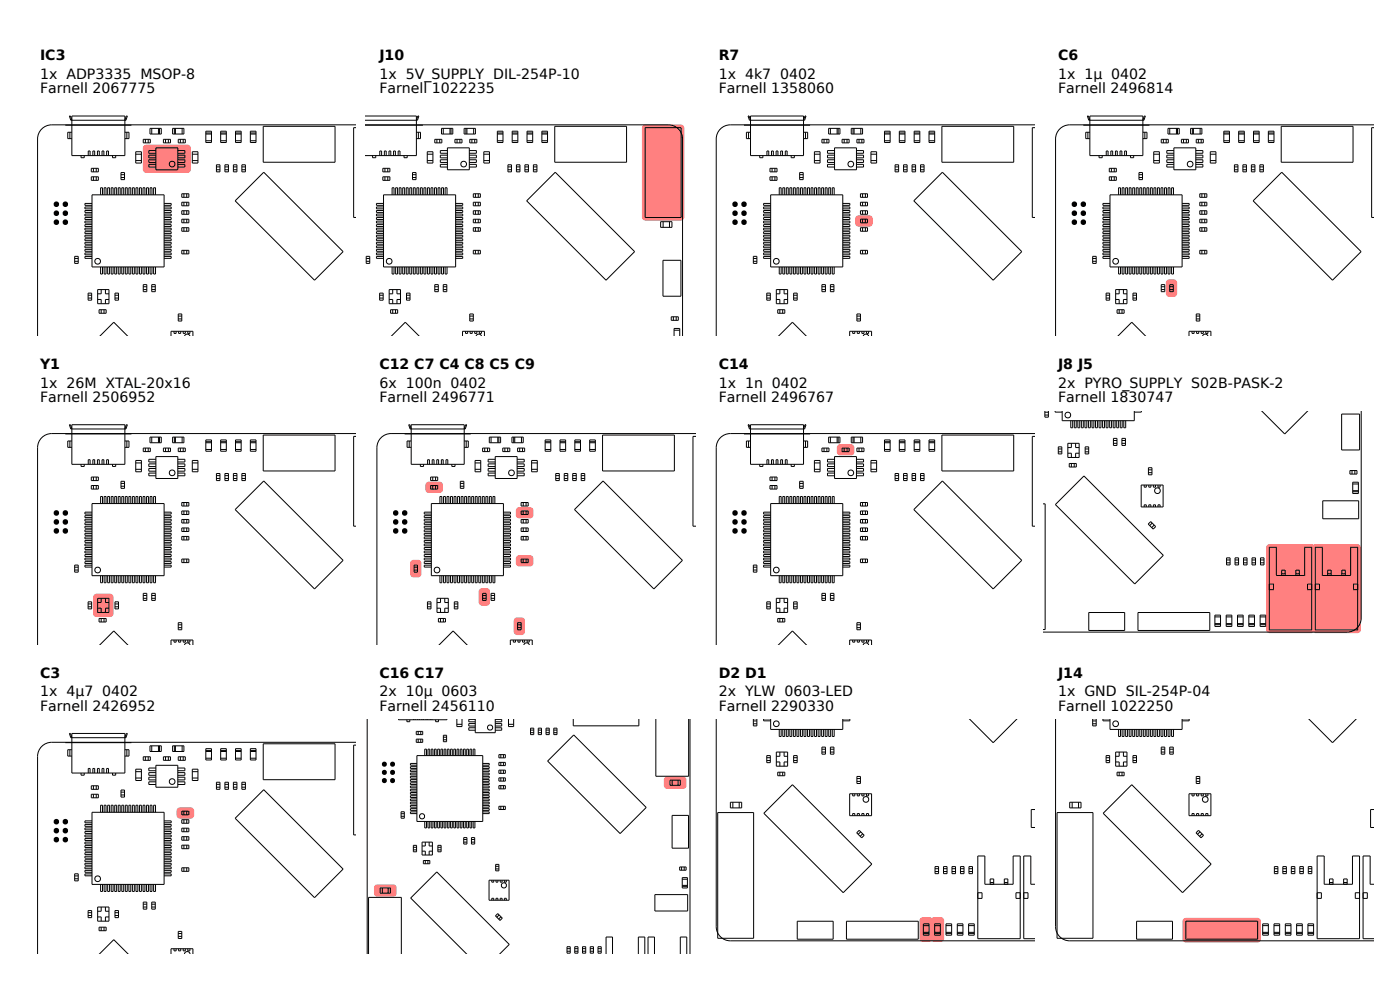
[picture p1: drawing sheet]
<svg xmlns="http://www.w3.org/2000/svg" width="297mm" height="210mm" viewBox="0 0 297 210" stroke-linecap="round" stroke-linejoin="round" font-family="sans-serif">
<defs><g id="words">
<g font-size="3">
<text x="8.5" y="12.7">IC3</text>
<text x="8.5" y="16.7">1x ADP3335 MSOP-8</text>
<text x="80.5" y="12.7">J10</text>
<text x="80.5" y="16.7">1x 5V_SUPPLY DIL-254P-10</text>
<text x="152.5" y="12.7">R7</text>
<text x="152.5" y="16.7">1x 4k7 0402</text>
<text x="224.5" y="12.7">C6</text>
<text x="224.5" y="16.7">1x 1µ 0402</text>
<text x="8.5" y="19.7">Farnell 2067775</text>
<text x="80.5" y="19.7">Farnell 1022235</text>
<text x="152.5" y="19.7">Farnell 1358060</text>
<text x="224.5" y="19.7">Farnell 2496814</text>
<text x="8.5" y="78.2">Y1</text>
<text x="8.5" y="82.2">1x 26M XTAL-20x16</text>
<text x="80.5" y="78.2">C12 C7 C4 C8 C5 C9</text>
<text x="80.5" y="82.2">6x 100n 0402</text>
<text x="152.5" y="78.2">C14</text>
<text x="152.5" y="82.2">1x 1n 0402</text>
<text x="224.5" y="78.2">J8 J5</text>
<text x="224.5" y="82.2">2x PYRO_SUPPLY S02B-PASK-2</text>
<text x="8.5" y="85.2">Farnell 2506952</text>
<text x="80.5" y="85.2">Farnell 2496771</text>
<text x="152.5" y="85.2">Farnell 2496767</text>
<text x="224.5" y="85.2">Farnell 1830747</text>
<text x="8.5" y="143.7">C3</text>
<text x="80.5" y="143.7">C16 C17</text>
<text x="152.5" y="143.7">D2 D1</text>
<text x="224.5" y="143.7">J14</text>
<text x="8.5" y="147.7">1x 4µ7 0402</text>
<text x="80.5" y="147.7">2x 10µ 0603</text>
<text x="152.5" y="147.7">2x YLW 0603-LED</text>
<text x="224.5" y="147.7">1x GND SIL-254P-04</text>
<text x="8.5" y="150.7">Farnell 2426952</text>
<text x="80.5" y="150.7">Farnell 2456110</text>
<text x="152.5" y="150.7">Farnell 2290330</text>
<text x="224.5" y="150.7">Farnell 1022250</text>
</g>
</g></defs>
<path d="M30.5 30.9l.6-.2h8.6a.75 .75 0 0 1 .8 .7v4.5a.75 .75 0 0 1-.8 .8h-8.6a.75 .75 0 0 1-.8-.8v-4.5z" fill="#ff8080"/>
<g fill="none" stroke="#000" stroke-width=".21">
<path d="M13.9 26.6h14M14.8 28.1v1.3M15.2 28.1h-.8v1.3h.8M15.2 24.6h11.3v8.4h-11.3zM15.2 25.5l-.3-.9h-.2l.3 .9h11.7l.3-.9h-.2l-.3 .9M17.2 33v.5h.7v-.5M18.7 33v-1h.4v1M19.4 35.7h1.5v.8h-1.5zM19.4 37.5h1.5v.8h-1.5zM19.7 33v-1h.4v1M19.8 35.7v.8M19.8 37.5v.8"/>
<path d="M20.4 35.7v.8M20.4 37.5v.8M20.7 33v-1h.4v1M21.7 33v-1h.3v1M22.6 33v-1h.4v1M23.9 33v.5h.6v-.5M25.7 36.6h.7v1.5h-.7zM25.7 37.1h.7M25.7 37.7h.7M26.5 28.1h.9v1.3h-.9M26.9 28.1v1.3M28.8 32.2h1.2v2.4h-1.2z"/>
<path d="M28.8 34.1h1.2M28.8 32.7h1.2M30.4 29.6h1.5v.7h-1.5zM30.8 29.6v.7M31.4 29.6v.7M31.8 27.2h2.4v1.2h-2.4zM32.2 27.2v1.2M33.1 31.4h4.6v4.6h-4.6zM33.1 34.9h-1.5v.5h1.5M33.1 32.9h-1.5v.6h1.5M33.1 33.9h-1.5v.6h1.5M33.1 31.9h-1.5v.6h1.5"/>
<path d="M33.6 27.2v1.2M33.8 27.2v1.2M34.7 29.6h1.5v.7h-1.5zM35.1 29.6v.7M35.7 29.6v.7M36.6 27.2h2.4v1.2h-2.4zM37 27.2v1.2M37.2 27.2v1.2M37.7 34.9h1.5v.5h-1.5M37.7 32.9h1.5v.6h-1.5M37.7 31.9h1.5v.6h-1.5M37.7 33.9h1.5v.6h-1.5"/>
<path d="M37.8 29.6h1.5v.7h-1.5zM38.3 29.6v.7M38.6 27.2v1.2M38.9 29.6v.7M40.8 32.2h1.2v2.4h-1.2zM40.8 34.1h1.2M40.8 32.7h1.2M43.7 28.4h1.2M43.7 27.8h1.2v2.4h-1.2zM43.7 28.2h1.2M43.7 29.9h1.2M45.9 35h.8v1.5h-.8z"/>
<path d="M45.9 36h.8M45.9 35.4h.8M46.8 28.4h1.2M46.8 27.8h1.2v2.4h-1.2zM46.8 28.2h1.2M46.8 29.9h1.2M47.7 35h.8v1.5h-.8zM47.7 36h.8M47.7 35.4h.8M49.5 35h.8v1.5h-.8zM49.5 36h.8M49.5 35.4h.8"/>
<path d="M50 28.4h1.2M50 27.8h1.2v2.4h-1.2zM50 28.2h1.2M50 29.9h1.2M51.3 35h.8v1.5h-.8zM51.3 36h.8M51.3 35.4h.8M53.1 28.4h1.2M53.1 27.8h1.2v2.4h-1.2zM53.1 28.2h1.2M53.1 29.9h1.2M55.8 26.8h15.3v7.6h-15.3z"/>
<path d="M56 36.5l16.8 16.9-6.1 6-16.8-16.8zM75.5 26.5h-64.5a3 3 0 0 0-3 3v41.8M75.5 27.1h-.5v19h.5M15.8 54.4h.8v1.5h-.8zM15.8 54.8h.8M15.8 55.4h.8M19.5 46.2h-1.5v.4h1.5M19.5 41.3h15.3v15.3h-15.3zM19.5 43.2h-1.5v.4h1.5M19.5 43.9h-1.5v.4h1.5M19.5 44.7h-1.5v.4h1.5M19.5 45.4h-1.5v.4h1.5"/>
<path d="M19.5 46.9h-1.5v.4h1.5M19.5 47.7h-1.5v.4h1.5M19.5 48.4h-1.5v.4h1.5M19.5 49.2h-1.5v.4h1.5M19.5 49.9h-1.5v.4h1.5M19.5 50.7h-1.5v.4h1.5M19.5 51.4h-1.5v.4h1.5M19.5 52.2h-1.5v.4h1.5M19.5 52.9h-1.5v.4h1.5M19.5 53.7h-1.5v.4h1.5M19.5 54.4h-1.5v.4h1.5M21.3 41.3v-1.5h.4v1.5"/>
<path d="M21.3 56.6v1.5h.4v-1.5M22.1 56.6v1.5h.4v-1.5M22.1 41.3v-1.5h.4v1.5M22.8 56.6v1.5h.4v-1.5M22.8 41.3v-1.5h.4v1.5M23.6 56.6v1.5h.4v-1.5M23.6 41.3v-1.5h.4v1.5M24.3 56.6v1.5h.4v-1.5M24.3 41.3v-1.5h.4v1.5M25.1 56.6v1.5h.4v-1.5M25.1 41.3v-1.5h.4v1.5M25.8 56.6v1.5h.4v-1.5"/>
<path d="M25.8 41.3v-1.5h.4v1.5M26.6 56.6v1.5h.4v-1.5M26.6 41.3v-1.5h.4v1.5M27.3 56.6v1.5h.4v-1.5M27.3 41.3v-1.5h.4v1.5M28.1 56.6v1.5h.4v-1.5M28.1 41.3v-1.5h.4v1.5M28.8 56.6v1.5h.4v-1.5M28.8 41.3v-1.5h.4v1.5M29.6 41.3v-1.5h.4v1.5M29.6 56.6v1.5h.4v-1.5M30.3 56.6v1.5h.4v-1.5"/>
<path d="M30.3 41.3v-1.5h.4v1.5M31.1 56.6v1.5h.4v-1.5M31.1 41.3v-1.5h.4v1.5M31.8 56.6v1.5h.4v-1.5M31.8 41.3v-1.5h.4v1.5M32.6 56.6v1.5h.4v-1.5M32.6 41.3v-1.5h.4v1.5M34.8 46.2h1.5v.4h-1.5M34.8 43.2h1.5v.4h-1.5M34.8 43.9h1.5v.4h-1.5M34.8 44.7h1.5v.4h-1.5M34.8 45.4h1.5v.4h-1.5"/>
<path d="M34.8 46.9h1.5v.4h-1.5M34.8 47.7h1.5v.4h-1.5M34.8 48.4h1.5v.4h-1.5M34.8 49.2h1.5v.4h-1.5M34.8 49.9h1.5v.4h-1.5M34.8 50.7h1.5v.4h-1.5M34.8 51.4h1.5v.4h-1.5M34.8 52.2h1.5v.4h-1.5M34.8 52.9h1.5v.4h-1.5M34.8 53.7h1.5v.4h-1.5M34.8 54.4h1.5v.4h-1.5M38.6 48.3h1.5v.8h-1.5z"/>
<path d="M38.6 41.1h1.5v.8h-1.5zM38.6 42.9h1.5v.8h-1.5zM38.6 44.7h1.5v.8h-1.5zM38.6 46.5h1.5v.8h-1.5zM38.6 53.1h1.5v.8h-1.5zM39 41.1v.8M39 42.9v.8M39 44.7v.8M39 46.5v.8M39 48.3v.8M39 53.1v.8M39.6 41.1v.8"/>
<path d="M39.6 42.9v.8M39.6 44.7v.8M39.6 46.5v.8M39.6 48.3v.8M39.6 53.1v.8M18.7 62.2h.7v1.5h-.7zM18.7 63.2h.7M18.7 62.6h.7M20.7 63.5h.8v.9M20.7 61.4h2.4v3h-2.4zM21 65.7h1.5v.8h-1.5zM21.2 71.3l2.9-2.9 3 2.9"/>
<path d="M21.5 61.4v.9h-.8M21.5 65.7v.8M22.1 65.7v.8M22.4 61.4v.9h.7M23.1 63.5h-.7v.9M24.4 62.2h.7v1.5h-.7zM24.4 63.2h.7M24.4 62.6h.7M30.4 61.4h.7M30.4 60.4h.7v1.5h-.7zM30.4 60.8h.7M32.2 61.4h.7"/>
<path d="M32.2 60.4h.7v1.5h-.7zM32.2 60.8h.7M36.3 71.3v-1h4.6v1M36.9 70.3v.4h.5v-.4M37.8 66.6h.8v1.5h-.8zM37.8 67.7h.8M37.8 67.1h.8M37.9 70.3v.4h.4v-.4M38.9 70.3v.4h.4v-.4M39.2 71.3v-.1a.6 .6 0 0 1 .6-.3 .6 .6 0 0 1 .5 .4M39.8 70.3v.4h.5v-.4"/>
<circle cx="36.5" cy="34.8" r=".6"/>
<circle cx="20.7" cy="55.4" r=".6"/>
</g>
<g fill="#000">
<circle cx="12" cy="47.1" r=".59"/>
<circle cx="12" cy="43.3" r=".59"/>
<circle cx="12" cy="45.2" r=".6"/>
<circle cx="13.9" cy="47.1" r=".59"/>
<circle cx="13.9" cy="43.3" r=".59"/>
<circle cx="13.9" cy="45.2" r=".6"/>
</g>
<path d="M20 126.2l.5-.2h2.8a.75 .75 0 0 1 .8 .7v3.5a.75 .75 0 0 1-.8 .7h-2.8a.75 .75 0 0 1-.8-.7v-3.5z" fill="#ff8080"/>
<g fill="none" stroke="#000" stroke-width=".21">
<path d="M13.9 92.1h14M14.8 93.6v1.3M15.2 93.6h-.8v1.3h.8M15.2 90.1h11.3v8.4h-11.3zM15.2 91l-.3-.9h-.2l.3 .9h11.7l.3-.9h-.2l-.3 .9M17.2 98.5v.5h.7v-.5M18.7 98.5v-1h.4v1M19.7 98.5v-1h.4v1M20.7 98.5v-1h.4v1M21.7 98.5v-1h.3v1M22.6 98.5v-1h.4v1M23.9 98.5v.5h.6v-.5"/>
<path d="M26.5 93.6h.9v1.3h-.9M26.9 93.6v1.3M28.8 97.7h1.2v2.4h-1.2zM28.8 99.6h1.2M28.8 98.2h1.2M30.4 95.1h1.5v.7h-1.5zM30.8 95.1v.7M31.4 95.1v.7M31.8 92.7h2.4v1.2h-2.4zM32.2 92.7v1.2M33.1 96.9h4.6v4.6h-4.6zM33.1 98.4h-1.5v.6h1.5"/>
<path d="M33.1 99.4h-1.5v.6h1.5M33.1 97.4h-1.5v.6h1.5M33.6 92.7v1.2M33.8 92.7v1.2M34.7 95.1h1.5v.7h-1.5zM35.1 95.1v.7M35.7 95.1v.7M36.6 92.7h2.4v1.2h-2.4zM37 92.7v1.2M37.2 92.7v1.2M37.7 98.4h1.5v.6h-1.5M37.7 97.4h1.5v.6h-1.5"/>
<path d="M37.7 99.4h1.5v.6h-1.5M37.8 95.1h1.5v.7h-1.5zM38.3 95.1v.7M38.6 92.7v1.2M38.9 95.1v.7M40.8 97.7h1.2v2.4h-1.2zM40.8 99.6h1.2M40.8 98.2h1.2M43.7 93.9h1.2M43.7 93.3h1.2v2.4h-1.2zM43.7 93.7h1.2M43.7 95.4h1.2"/>
<path d="M46.8 93.9h1.2M46.8 93.3h1.2v2.4h-1.2zM46.8 93.7h1.2M46.8 95.4h1.2M50 93.9h1.2M50 93.3h1.2v2.4h-1.2zM50 93.7h1.2M50 95.4h1.2M53.1 93.9h1.2M53.1 93.3h1.2v2.4h-1.2zM53.1 93.7h1.2M53.1 95.4h1.2"/>
<path d="M55.8 92.3h15.3v7.6h-15.3zM75.5 92h-64.5a3 3 0 0 0-3 3v41.8M75.5 92.6h-.5v19h.5M15.8 119.9h.8v1.5h-.8zM19.4 101.2h1.5v.8h-1.5zM19.4 103h1.5v.8h-1.5zM19.5 111.7h-1.5v.4h1.5M19.5 106.8h15.3v15.3h-15.3zM19.5 108.7h-1.5v.4h1.5M19.5 109.4h-1.5v.4h1.5M19.5 110.2h-1.5v.4h1.5M19.5 110.9h-1.5v.4h1.5"/>
<path d="M19.5 112.4h-1.5v.4h1.5M19.5 113.2h-1.5v.4h1.5M19.5 113.9h-1.5v.4h1.5M19.5 114.7h-1.5v.4h1.5M19.5 115.4h-1.5v.4h1.5M19.5 116.2h-1.5v.4h1.5M19.5 116.9h-1.5v.4h1.5M19.5 117.7h-1.5v.4h1.5M19.5 118.4h-1.5v.4h1.5M19.5 119.2h-1.5v.4h1.5M19.5 119.9h-1.5v.4h1.5M19.8 101.2v.8"/>
<path d="M19.8 103v.8M20.4 101.2v.8M20.4 103v.8M21.3 106.8v-1.5h.4v1.5M22.1 106.8v-1.5h.4v1.5M22.8 106.8v-1.5h.4v1.5M23.6 106.8v-1.5h.4v1.5M24.3 106.8v-1.5h.4v1.5M25.1 106.8v-1.5h.4v1.5M25.7 102.1h.7v1.5h-.7zM25.7 102.6h.7M25.7 103.2h.7"/>
<path d="M25.8 106.8v-1.5h.4v1.5M26.6 106.8v-1.5h.4v1.5M27.3 106.8v-1.5h.4v1.5M28.1 106.8v-1.5h.4v1.5M28.8 106.8v-1.5h.4v1.5M29.6 106.8v-1.5h.4v1.5M30.3 106.8v-1.5h.4v1.5M31.1 106.8v-1.5h.4v1.5M31.8 106.8v-1.5h.4v1.5M32.6 106.8v-1.5h.4v1.5M33.1 100.4h-1.5v.5h1.5M34.8 111.7h1.5v.4h-1.5"/>
<path d="M34.8 108.7h1.5v.4h-1.5M34.8 109.4h1.5v.4h-1.5M34.8 110.2h1.5v.4h-1.5M34.8 110.9h1.5v.4h-1.5M34.8 112.4h1.5v.4h-1.5M34.8 113.2h1.5v.4h-1.5M34.8 113.9h1.5v.4h-1.5M34.8 114.7h1.5v.4h-1.5M34.8 115.4h1.5v.4h-1.5M34.8 116.2h1.5v.4h-1.5M34.8 116.9h1.5v.4h-1.5M34.8 117.7h1.5v.4h-1.5"/>
<path d="M34.8 118.4h1.5v.4h-1.5M34.8 119.2h1.5v.4h-1.5M34.8 119.9h1.5v.4h-1.5M37.7 100.4h1.5v.5h-1.5M38.6 113.8h1.5v.8h-1.5zM38.6 106.6h1.5v.8h-1.5zM38.6 108.4h1.5v.8h-1.5zM38.6 110.2h1.5v.8h-1.5zM38.6 112h1.5v.8h-1.5zM38.6 118.6h1.5v.8h-1.5zM39 106.6v.8M39 108.4v.8"/>
<path d="M39 110.2v.8M39 112v.8M39 113.8v.8M39 118.6v.8M39.6 106.6v.8M39.6 108.4v.8M39.6 110.2v.8M39.6 112v.8M39.6 113.8v.8M39.6 118.6v.8M45.9 100.5h.8v1.5h-.8zM45.9 101.5h.8"/>
<path d="M45.9 100.9h.8M47.7 100.5h.8v1.5h-.8zM47.7 101.5h.8M47.7 100.9h.8M49.5 100.5h.8v1.5h-.8zM49.5 101.5h.8M49.5 100.9h.8M51.3 100.5h.8v1.5h-.8zM51.3 101.5h.8M51.3 100.9h.8M56 102l16.8 16.9-6.1 6-16.8-16.8zM15.8 120.3h.8"/>
<path d="M15.8 120.9h.8M18.7 127.7h.7v1.5h-.7zM18.7 128.7h.7M18.7 128.1h.7M20.7 129h.8v.9M20.7 126.9h2.4v3h-2.4zM21 131.2h1.5v.8h-1.5zM21.2 136.8l2.9-2.9 3 2.9M21.3 122.1v1.5h.4v-1.5M21.5 126.9v.9h-.8M21.5 131.2v.8M22.1 131.2v.8"/>
<path d="M22.1 122.1v1.5h.4v-1.5M22.4 126.9v.9h.7M22.8 122.1v1.5h.4v-1.5M23.1 129h-.7v.9M23.6 122.1v1.5h.4v-1.5M24.3 122.1v1.5h.4v-1.5M24.4 127.7h.7v1.5h-.7zM24.4 128.7h.7M24.4 128.1h.7M25.1 122.1v1.5h.4v-1.5M25.8 122.1v1.5h.4v-1.5M26.6 122.1v1.5h.4v-1.5"/>
<path d="M27.3 122.1v1.5h.4v-1.5M28.1 122.1v1.5h.4v-1.5M28.8 122.1v1.5h.4v-1.5M29.6 122.1v1.5h.4v-1.5M30.3 122.1v1.5h.4v-1.5M30.4 126.9h.7M30.4 125.9h.7v1.5h-.7zM30.4 126.3h.7M31.1 122.1v1.5h.4v-1.5M31.8 122.1v1.5h.4v-1.5M32.2 126.9h.7M32.2 125.9h.7v1.5h-.7z"/>
<path d="M32.2 126.3h.7M32.6 122.1v1.5h.4v-1.5M36.3 136.8v-1h4.6v1M36.9 135.8v.4h.5v-.4M37.8 132.1h.8v1.5h-.8zM37.8 133.2h.8M37.8 132.6h.8M37.9 135.8v.4h.4v-.4M38.9 135.8v.4h.4v-.4M39.2 136.8v-.1a.6 .6 0 0 1 .6-.3 .6 .6 0 0 1 .5 .4M39.8 135.8v.4h.5v-.4"/>
<circle cx="36.5" cy="100.3" r=".6"/>
<circle cx="20.7" cy="120.9" r=".6"/>
</g>
<g fill="#000">
<circle cx="12" cy="110.7" r=".59"/>
<circle cx="12" cy="112.6" r=".59"/>
<circle cx="12" cy="108.8" r=".6"/>
<circle cx="13.9" cy="112.6" r=".59"/>
<circle cx="13.9" cy="110.7" r=".59"/>
<circle cx="13.9" cy="108.8" r=".6"/>
</g>
<path d="M37.7 171.5l.5-.2h2.2a.75 .75 0 0 1 .8 .7v.9a.75 .75 0 0 1-.8 .8h-2.2a.75 .75 0 0 1-.8-.8v-.9z" fill="#ff8080"/>
<g fill="none" stroke="#000" stroke-width=".21">
<path d="M13.9 157.6h14M14.8 159.1v1.3M15.2 159.1h-.8v1.3h.8M15.2 155.6h11.3v8.4h-11.3zM15.2 156.5l-.3-.9h-.2l.3 .9h11.7l.3-.9h-.2l-.3 .9M26.5 159.1h.9v1.3h-.9M26.9 159.1v1.3M31.8 158.2h2.4v1.2h-2.4zM32.2 158.2v1.2M33.6 158.2v1.2M33.8 158.2v1.2M36.6 158.2h2.4v1.2h-2.4z"/>
<path d="M37 158.2v1.2M37.2 158.2v1.2M38.6 158.2v1.2M43.7 159.4h1.2M43.7 158.8h1.2v2.4h-1.2zM43.7 159.2h1.2M46.8 159.4h1.2M46.8 158.8h1.2v2.4h-1.2zM46.8 159.2h1.2M50 159.4h1.2M50 158.8h1.2v2.4h-1.2zM50 159.2h1.2"/>
<path d="M53.1 159.4h1.2M53.1 158.8h1.2v2.4h-1.2zM53.1 159.2h1.2M55.8 157.8h15.3v7.6h-15.3zM75.5 157.5h-64.5a3 3 0 0 0-3 3v41.8M75.5 158.1h-.5v19h.5M17.2 164v.5h.7v-.5M18.7 164v-1h.4v1M19.4 166.7h1.5v.8h-1.5zM19.4 168.5h1.5v.8h-1.5zM19.5 172.3h15.3v15.3h-15.3zM19.5 174.1h-1.5v.5h1.5"/>
<path d="M19.5 174.9h-1.5v.4h1.5M19.5 175.6h-1.5v.5h1.5M19.5 176.4h-1.5v.4h1.5M19.5 177.1h-1.5v.5h1.5M19.5 177.9h-1.5v.4h1.5M19.5 178.6h-1.5v.5h1.5M19.5 179.4h-1.5v.4h1.5M19.7 164v-1h.4v1M19.8 166.7v.8M19.8 168.5v.8M20.4 166.7v.8M20.4 168.5v.8"/>
<path d="M20.7 164v-1h.4v1M21.3 172.3v-1.5h.4v1.5M21.7 164v-1h.3v1M22.1 172.3v-1.5h.4v1.5M22.6 164v-1h.4v1M22.8 172.3v-1.5h.4v1.5M23.6 172.3v-1.5h.4v1.5M23.9 164v.5h.6v-.5M24.3 172.3v-1.5h.4v1.5M25.1 172.3v-1.5h.4v1.5M25.7 167.6h.7v1.5h-.7zM25.7 168.1h.7"/>
<path d="M25.7 168.7h.7M25.8 172.3v-1.5h.4v1.5M26.6 172.3v-1.5h.4v1.5M27.3 172.3v-1.5h.4v1.5M28.1 172.3v-1.5h.4v1.5M28.8 163.2h1.2v2.4h-1.2zM28.8 165.1h1.2M28.8 163.7h1.2M28.8 172.3v-1.5h.4v1.5M29.6 172.3v-1.5h.4v1.5M30.3 172.3v-1.5h.4v1.5M30.4 160.6h1.5v.7h-1.5z"/>
<path d="M30.8 160.6v.7M31.1 172.3v-1.5h.4v1.5M31.4 160.6v.7M31.8 172.3v-1.5h.4v1.5M32.6 172.3v-1.5h.4v1.5M33.1 162.4h4.6v4.6h-4.6zM33.1 165.9h-1.5v.5h1.5M33.1 164.9h-1.5v.6h1.5M33.1 163.9h-1.5v.6h1.5M33.1 162.9h-1.5v.6h1.5M34.7 160.6h1.5v.7h-1.5zM34.8 174.1h1.5v.5h-1.5"/>
<path d="M34.8 174.9h1.5v.4h-1.5M34.8 175.6h1.5v.5h-1.5M34.8 176.4h1.5v.4h-1.5M34.8 177.1h1.5v.5h-1.5M34.8 177.9h1.5v.4h-1.5M34.8 178.6h1.5v.5h-1.5M34.8 179.4h1.5v.4h-1.5M35.1 160.6v.7M35.7 160.6v.7M37.7 165.9h1.5v.5h-1.5M37.7 162.9h1.5v.6h-1.5M37.7 163.9h1.5v.6h-1.5"/>
<path d="M37.7 164.9h1.5v.6h-1.5M37.8 160.6h1.5v.7h-1.5zM38.3 160.6v.7M38.6 179.3h1.5v.8h-1.5zM38.6 172.1h1.5v.8h-1.5zM38.6 173.9h1.5v.7h-1.5zM38.6 175.7h1.5v.7h-1.5zM38.6 177.5h1.5v.8h-1.5zM38.9 160.6v.7M39 172.1v.8M39 173.9v.7M39 175.7v.7"/>
<path d="M39 177.5v.8M39 179.3v.8M39.6 172.1v.8M39.6 173.9v.7M39.6 175.7v.7M39.6 177.5v.8M39.6 179.3v.8M40.8 163.2h1.2v2.4h-1.2zM40.8 165.1h1.2M40.8 163.7h1.2M43.7 160.9h1.2M45.9 166h.8v1.5h-.8z"/>
<path d="M45.9 167h.8M45.9 166.4h.8M46.8 160.9h1.2M47.7 166h.8v1.5h-.8zM47.7 167h.8M47.7 166.4h.8M49.5 166h.8v1.5h-.8zM49.5 167h.8M49.5 166.4h.8M50 160.9h1.2M51.3 166h.8v1.5h-.8zM51.3 167h.8"/>
<path d="M51.3 166.4h.8M53.1 160.9h1.2M56 167.5l16.8 16.9-6.1 6-16.8-16.8zM15.8 185.4h.8v1.5h-.8zM15.8 185.8h.8M15.8 186.4h.8M18.7 193.2h.7v1.5h-.7zM18.7 194.2h.7M18.7 193.6h.7M19.5 180.1h-1.5v.5h1.5M19.5 180.9h-1.5v.4h1.5M19.5 181.6h-1.5v.5h1.5"/>
<path d="M19.5 182.4h-1.5v.4h1.5M19.5 183.1h-1.5v.5h1.5M19.5 183.9h-1.5v.4h1.5M19.5 184.6h-1.5v.5h1.5M19.5 185.4h-1.5v.4h1.5M20.7 194.5h.8v.9M20.7 192.4h2.4v3h-2.4zM21 196.7h1.5v.7h-1.5zM21.3 187.6v1.5h.4v-1.5M21.5 192.4v.9h-.8M21.5 196.7v.7M22.1 196.7v.7"/>
<path d="M22.1 187.6v1.5h.4v-1.5M22.4 192.4v.9h.7M22.8 187.6v1.5h.4v-1.5M23.1 194.5h-.7v.9M23.6 187.6v1.5h.4v-1.5M24.3 187.6v1.5h.4v-1.5M24.4 193.2h.7v1.5h-.7zM24.4 194.2h.7M24.4 193.6h.7M25.1 187.6v1.5h.4v-1.5M25.8 187.6v1.5h.4v-1.5M26.6 187.6v1.5h.4v-1.5"/>
<path d="M27.3 187.6v1.5h.4v-1.5M28.1 187.6v1.5h.4v-1.5M28.8 187.6v1.5h.4v-1.5M29.6 187.6v1.5h.4v-1.5M30.3 187.6v1.5h.4v-1.5M30.4 192.4h.7M30.4 191.4h.7v1.5h-.7zM30.4 191.8h.7M31.1 187.6v1.5h.4v-1.5M31.8 187.6v1.5h.4v-1.5M32.2 192.4h.7M32.2 191.4h.7v1.5h-.7z"/>
<path d="M32.2 191.8h.7M32.6 187.6v1.5h.4v-1.5M34.8 180.1h1.5v.5h-1.5M34.8 180.9h1.5v.4h-1.5M34.8 181.6h1.5v.5h-1.5M34.8 182.4h1.5v.4h-1.5M34.8 183.1h1.5v.5h-1.5M34.8 183.9h1.5v.4h-1.5M34.8 184.6h1.5v.5h-1.5M34.8 185.4h1.5v.4h-1.5M37.8 197.6h.8v1.5h-.8zM37.8 198.6h.8"/>
<path d="M37.8 198h.8M38.6 184.1h1.5v.7h-1.5zM39 184.1v.7M39.6 184.1v.7M21.2 202.3l2.9-3 3 3M36.9 201.3v.4h.5v-.4M37.9 201.3v.4h.4v-.4M38.9 201.3v.4h.4v-.4M39.2 202.3v-.1a.6 .6 0 0 1 .6-.3 .6 .6 0 0 1 .5 .4M39.8 201.3v.4h.5v-.4M40.9 202.3v-1h-4.6v1"/>
<circle cx="36.5" cy="165.8" r=".6"/>
<circle cx="20.7" cy="186.4" r=".6"/>
</g>
<g fill="#000">
<circle cx="12" cy="174.3" r=".59"/>
<circle cx="12" cy="176.2" r=".59"/>
<circle cx="12" cy="178.1" r=".6"/>
<circle cx="13.9" cy="174.3" r=".59"/>
<circle cx="13.9" cy="176.2" r=".59"/>
<circle cx="13.9" cy="178.1" r=".6"/>
</g>
<path d="M136.4 26.6l.5-.2h7.5a.75 .75 0 0 1 .8 .8v18.9a.75 .75 0 0 1-.8 .7h-7.5a.75 .75 0 0 1-.7-.7v-18.9z" fill="#ff8080"/>
<g fill="none" stroke="#000" stroke-width=".21">
<path d="M77.4 26.5h64.4a3 3 0 0 1 3 3v41.8M77.4 24.6h10.9v8.4h-10.9M77.4 25.5h11.2l.3-.9h-.3l-.3 .9M77.4 26.6h12.3M79 33v.5h.7v-.5M80.6 33v-1h.4v1M81.2 35.7h1.5v.8h-1.5zM81.2 37.5h1.5v.8h-1.5zM81.6 33v-1h.3v1M81.7 35.7v.8M81.7 37.5v.8M82.3 35.7v.8"/>
<path d="M82.3 37.5v.8M82.5 33v-1h.4v1M83.5 33v-1h.4v1M84.5 33v-1h.4v1M85.7 33v.5h.7v-.5M87.5 36.6h.8v1.5h-.8zM87.5 37.1h.8M87.5 37.7h.8M88.3 28.1h.9v1.3h-.9M88.8 28.1v1.3M90.7 32.2h1.2v2.4h-1.2zM90.7 34.1h1.2"/>
<path d="M90.7 32.7h1.2M92.2 29.6h1.5v.7h-1.5zM92.7 29.6v.7M93.3 29.6v.7M93.7 27.2h2.4v1.2h-2.4zM94 27.2v1.2M94.9 31.4h4.7v4.6h-4.7zM94.9 34.9h-1.5v.5h1.5M94.9 32.9h-1.5v.6h1.5M94.9 33.9h-1.5v.6h1.5M94.9 31.9h-1.5v.6h1.5M95.5 27.2v1.2"/>
<path d="M95.7 27.2v1.2M96.5 29.6h1.5v.7h-1.5zM97 29.6v.7M97.6 29.6v.7M98.5 27.2h2.4v1.2h-2.4zM98.8 27.2v1.2M99.1 27.2v1.2M99.6 34.9h1.5v.5h-1.5M99.6 32.9h1.5v.6h-1.5M99.6 31.9h1.5v.6h-1.5M99.6 33.9h1.5v.6h-1.5M99.7 29.6h1.5v.7h-1.5z"/>
<path d="M100.1 29.6v.7M100.5 27.2v1.2M100.7 29.6v.7M102.7 32.2h1.2v2.4h-1.2zM102.7 34.1h1.2M102.7 32.7h1.2M105.5 28.4h1.2M105.5 27.8h1.2v2.4h-1.2zM105.5 28.2h1.2M105.5 29.9h1.2M107.8 35h.7v1.5h-.7zM107.8 36h.7"/>
<path d="M107.8 35.4h.7M108.7 28.4h1.2M108.7 27.8h1.2v2.4h-1.2zM108.7 28.2h1.2M108.7 29.9h1.2M109.6 35h.7v1.5h-.7zM109.6 36h.7M109.6 35.4h.7M111.4 35h.7v1.5h-.7zM111.4 36h.7M111.4 35.4h.7M111.8 28.4h1.2"/>
<path d="M111.8 27.8h1.2v2.4h-1.2zM111.8 28.2h1.2M111.8 29.9h1.2M113.2 35h.7v1.5h-.7zM113.2 36h.7M113.2 35.4h.7M115 28.4h1.2M115 27.8h1.2v2.4h-1.2zM115 28.2h1.2M115 29.9h1.2M117.7 26.8h15.2v7.6h-15.2zM117.8 36.5l16.8 16.9-6 6-16.9-16.8z"/>
<path d="M136.9 27.1h7.6v19h-7.6zM77.7 54.4h.7v1.5h-.7zM77.7 54.8h.7M77.7 55.4h.7M81.4 46.2h-1.5v.4h1.5M81.4 41.3h15.3v15.3h-15.3zM81.4 43.2h-1.5v.4h1.5M81.4 43.9h-1.5v.4h1.5M81.4 44.7h-1.5v.4h1.5M81.4 45.4h-1.5v.4h1.5M81.4 46.9h-1.5v.4h1.5M81.4 47.7h-1.5v.4h1.5"/>
<path d="M81.4 48.4h-1.5v.4h1.5M81.4 49.2h-1.5v.4h1.5M81.4 49.9h-1.5v.4h1.5M81.4 50.7h-1.5v.4h1.5M81.4 51.4h-1.5v.4h1.5M81.4 52.2h-1.5v.4h1.5M81.4 52.9h-1.5v.4h1.5M81.4 53.7h-1.5v.4h1.5M81.4 54.4h-1.5v.4h1.5M83.2 41.3v-1.5h.4v1.5M83.2 56.6v1.5h.4v-1.5M83.9 56.6v1.5h.4v-1.5"/>
<path d="M83.9 41.3v-1.5h.4v1.5M84.7 56.6v1.5h.4v-1.5M84.7 41.3v-1.5h.4v1.5M85.4 56.6v1.5h.4v-1.5M85.4 41.3v-1.5h.4v1.5M86.2 56.6v1.5h.4v-1.5M86.2 41.3v-1.5h.4v1.5M86.9 56.6v1.5h.4v-1.5M86.9 41.3v-1.5h.4v1.5M87.7 56.6v1.5h.4v-1.5M87.7 41.3v-1.5h.4v1.5M88.4 56.6v1.5h.4v-1.5"/>
<path d="M88.4 41.3v-1.5h.4v1.5M89.2 41.3v-1.5h.4v1.5M89.2 56.6v1.5h.4v-1.5M89.9 56.6v1.5h.4v-1.5M89.9 41.3v-1.5h.4v1.5M90.7 56.6v1.5h.4v-1.5M90.7 41.3v-1.5h.4v1.5M91.4 41.3v-1.5h.4v1.5M91.4 56.6v1.5h.4v-1.5M92.2 56.6v1.5h.4v-1.5M92.2 41.3v-1.5h.4v1.5M92.9 56.6v1.5h.4v-1.5"/>
<path d="M92.9 41.3v-1.5h.4v1.5M93.7 56.6v1.5h.4v-1.5M93.7 41.3v-1.5h.4v1.5M94.4 56.6v1.5h.4v-1.5M94.4 41.3v-1.5h.4v1.5M96.7 46.2h1.5v.4h-1.5M96.7 43.2h1.5v.4h-1.5M96.7 43.9h1.5v.4h-1.5M96.7 44.7h1.5v.4h-1.5M96.7 45.4h1.5v.4h-1.5M96.7 46.9h1.5v.4h-1.5M96.7 47.7h1.5v.4h-1.5"/>
<path d="M96.7 48.4h1.5v.4h-1.5M96.7 49.2h1.5v.4h-1.5M96.7 49.9h1.5v.4h-1.5M96.7 50.7h1.5v.4h-1.5M96.7 51.4h1.5v.4h-1.5M96.7 52.2h1.5v.4h-1.5M96.7 52.9h1.5v.4h-1.5M96.7 53.7h1.5v.4h-1.5M96.7 54.4h1.5v.4h-1.5M100.4 48.3h1.5v.8h-1.5zM100.4 41.1h1.5v.8h-1.5zM100.4 42.9h1.5v.8h-1.5z"/>
<path d="M100.4 44.7h1.5v.8h-1.5zM100.4 46.5h1.5v.8h-1.5zM100.4 53.1h1.5v.8h-1.5zM100.9 41.1v.8M100.9 42.9v.8M100.9 44.7v.8M100.9 46.5v.8M100.9 48.3v.8M100.9 53.1v.8M101.5 41.1v.8M101.5 42.9v.8M101.5 44.7v.8"/>
<path d="M101.5 46.5v.8M101.5 48.3v.8M101.5 53.1v.8M140.2 47h2.4v1.2h-2.4zM140.7 55.2h3.8v7.6h-3.8zM140.7 47v1.2M142 47v1.2M80.5 62.2h.8v1.5h-.8zM80.5 63.2h.8M80.5 62.6h.8M82.6 63.5h.7v.9M82.6 61.4h2.4v3h-2.4z"/>
<path d="M82.9 65.7h1.5v.8h-1.5zM83.1 71.3l2.9-2.9 2.9 2.9M83.3 61.4v.9h-.7M83.3 65.7v.8M83.9 65.7v.8M84.2 61.4v.9h.8M85 63.5h-.8v.9M86.2 62.2h.8v1.5h-.8zM86.2 63.2h.8M86.2 62.6h.8M92.2 61.4h.8M92.2 60.4h.8v1.5h-.8z"/>
<path d="M92.2 60.8h.8M94 61.4h.8M94 60.4h.8v1.5h-.8zM94 60.8h.8M98.1 71.3v-1h4.7v1M98.8 70.3v.4h.4v-.4M99.7 66.6h.7v1.5h-.7zM99.7 67.7h.7M99.7 67.1h.7M99.7 70.3v.4h.5v-.4M100.7 70.3v.4h.5v-.4M101 71.3v-.1a.6 .6 0 0 1 .6-.3 .6 .6 0 0 1 .5 .4"/>
<path d="M101.7 70.3v.4h.4v-.4M142.4 67.2h1.5v.8h-1.5zM142.9 67.2v.8M143 71.3v-1.6h1.2v1.6M143 70.1h1.2M143.5 67.2v.8"/>
<circle cx="98.4" cy="34.8" r=".6"/>
<circle cx="82.6" cy="55.4" r=".6"/>
</g>
<g fill="#ff8080">
<path d="M109.2 131.2a1.59 1.59 0 0 1 2.1 .2l.1 2.6a.75 .75 0 0 1-.8 .7h-.9a.75 .75 0 0 1-.7-.7v-2.3z"/>
<path d="M101.8 125a1.59 1.59 0 0 1 2.1 .2l.1 2.6a.75 .75 0 0 1-.8 .7h-.9a.75 .75 0 0 1-.7-.7v-2.3z"/>
<path d="M90.5 102.4l.5-.2h2.2a.75 .75 0 0 1 .8 .7v.9a.75 .75 0 0 1-.8 .8h-2.2a.75 .75 0 0 1-.8-.8v-.9z"/>
<path d="M109.7 118l.5-.2h2.2a.75 .75 0 0 1 .8 .7v.9a.75 .75 0 0 1-.8 .8h-2.2a.75 .75 0 0 1-.8-.8v-.9z"/>
<path d="M87.2 119a1.59 1.59 0 0 1 2.2 .2v2.6a.75 .75 0 0 1-.7 .7h-.9a.75 .75 0 0 1-.8-.7v-2.3z"/>
<path d="M109.7 107.8l.5-.2h2.2a.75 .75 0 0 1 .8 .7v.9a.75 .75 0 0 1-.8 .8h-2.2a.75 .75 0 0 1-.8-.8v-.9z"/>
</g>
<g fill="none" stroke="#000" stroke-width=".21">
<path d="M85.9 92.1h14M86.8 93.6v1.3M87.2 93.6h-.8v1.3h.8M87.2 90.1h11.3v8.4h-11.3zM87.2 91l-.3-.9h-.2l.3 .9h11.7l.3-.9h-.2l-.3 .9M89.2 98.5v.5h.7v-.5M90.7 98.5v-1h.4v1M91.7 98.5v-1h.4v1M92.7 98.5v-1h.4v1M93.6 98.5v-1h.4v1M94.6 98.5v-1h.4v1M95.9 98.5v.5h.6v-.5"/>
<path d="M98.5 93.6h.9v1.3h-.9M98.9 93.6v1.3M100.8 97.7h1.2v2.4h-1.2zM100.8 99.6h1.2M100.8 98.2h1.2M102.4 95.1h1.5v.7h-1.5zM102.8 95.1v.7M103.4 95.1v.7M103.8 92.7h2.4v1.2h-2.4zM104.2 92.7v1.2M105.1 96.9h4.6v4.6h-4.6zM105.1 98.4h-1.5v.6h1.5"/>
<path d="M105.1 99.4h-1.5v.6h1.5M105.1 97.4h-1.5v.6h1.5M105.6 92.7v1.2M105.8 92.7v1.2M106.7 95.1h1.5v.7h-1.5zM107.1 95.1v.7M107.7 95.1v.7M108.6 92.7h2.4v1.2h-2.4zM109 92.7v1.2M109.2 92.7v1.2M109.7 98.4h1.5v.6h-1.5M109.7 97.4h1.5v.6h-1.5"/>
<path d="M109.7 99.4h1.5v.6h-1.5M109.8 95.1h1.5v.7h-1.5zM110.3 95.1v.7M110.6 92.7v1.2M110.9 95.1v.7M112.8 97.7h1.2v2.4h-1.2zM112.8 99.6h1.2M112.8 98.2h1.2M115.7 93.9h1.2M115.7 93.3h1.2v2.4h-1.2zM115.7 93.7h1.2M115.7 95.4h1.2"/>
<path d="M118.8 93.9h1.2M118.8 93.3h1.2v2.4h-1.2zM118.8 93.7h1.2M118.8 95.4h1.2M122 93.9h1.2M122 93.3h1.2v2.4h-1.2zM122 93.7h1.2M122 95.4h1.2M125.1 93.9h1.2M125.1 93.3h1.2v2.4h-1.2zM125.1 93.7h1.2M125.1 95.4h1.2"/>
<path d="M127.8 92.3h15.3v7.6h-15.3zM147.5 92h-64.5a3 3 0 0 0-3 3v41.8M147.5 92.6h-.5v19h.5M87.8 119.9h.8v1.5h-.8zM91.4 101.2h1.5v.8h-1.5zM91.4 103h1.5v.8h-1.5zM91.5 111.7h-1.5v.4h1.5M91.5 106.8h15.3v15.3h-15.3zM91.5 108.7h-1.5v.4h1.5M91.5 109.4h-1.5v.4h1.5M91.5 110.2h-1.5v.4h1.5M91.5 110.9h-1.5v.4h1.5"/>
<path d="M91.5 112.4h-1.5v.4h1.5M91.5 113.2h-1.5v.4h1.5M91.5 113.9h-1.5v.4h1.5M91.5 114.7h-1.5v.4h1.5M91.5 115.4h-1.5v.4h1.5M91.5 116.2h-1.5v.4h1.5M91.5 116.9h-1.5v.4h1.5M91.5 117.7h-1.5v.4h1.5M91.5 118.4h-1.5v.4h1.5M91.5 119.2h-1.5v.4h1.5M91.5 119.9h-1.5v.4h1.5M91.8 101.2v.8"/>
<path d="M91.8 103v.8M92.4 101.2v.8M92.4 103v.8M93.3 106.8v-1.5h.4v1.5M94.1 106.8v-1.5h.4v1.5M94.8 106.8v-1.5h.4v1.5M95.6 106.8v-1.5h.4v1.5M96.3 106.8v-1.5h.4v1.5M97.1 106.8v-1.5h.4v1.5M97.7 102.1h.7v1.5h-.7zM97.7 102.6h.7M97.7 103.2h.7"/>
<path d="M97.8 106.8v-1.5h.4v1.5M98.6 106.8v-1.5h.4v1.5M99.3 106.8v-1.5h.4v1.5M100.1 106.8v-1.5h.4v1.5M100.8 106.8v-1.5h.4v1.5M101.6 106.8v-1.5h.4v1.5M102.3 106.8v-1.5h.4v1.5M103.1 106.8v-1.5h.4v1.5M103.8 106.8v-1.5h.4v1.5M104.6 106.8v-1.5h.4v1.5M105.1 100.4h-1.5v.5h1.5M106.8 111.7h1.5v.4h-1.5"/>
<path d="M106.8 108.7h1.5v.4h-1.5M106.8 109.4h1.5v.4h-1.5M106.8 110.2h1.5v.4h-1.5M106.8 110.9h1.5v.4h-1.5M106.8 112.4h1.5v.4h-1.5M106.8 113.2h1.5v.4h-1.5M106.8 113.9h1.5v.4h-1.5M106.8 114.7h1.5v.4h-1.5M106.8 115.4h1.5v.4h-1.5M106.8 116.2h1.5v.4h-1.5M106.8 116.9h1.5v.4h-1.5M106.8 117.7h1.5v.4h-1.5"/>
<path d="M106.8 118.4h1.5v.4h-1.5M106.8 119.2h1.5v.4h-1.5M106.8 119.9h1.5v.4h-1.5M109.7 100.4h1.5v.5h-1.5M110.6 113.8h1.5v.8h-1.5zM110.6 106.6h1.5v.8h-1.5zM110.6 108.4h1.5v.8h-1.5zM110.6 110.2h1.5v.8h-1.5zM110.6 112h1.5v.8h-1.5zM110.6 118.6h1.5v.8h-1.5zM111 106.6v.8M111 108.4v.8"/>
<path d="M111 110.2v.8M111 112v.8M111 113.8v.8M111 118.6v.8M111.6 106.6v.8M111.6 108.4v.8M111.6 110.2v.8M111.6 112v.8M111.6 113.8v.8M111.6 118.6v.8M117.9 100.5h.8v1.5h-.8zM117.9 101.5h.8"/>
<path d="M117.9 100.9h.8M119.7 100.5h.8v1.5h-.8zM119.7 101.5h.8M119.7 100.9h.8M121.5 100.5h.8v1.5h-.8zM121.5 101.5h.8M121.5 100.9h.8M121.9 108.1l6.1-6.1 16.8 16.9-6.1 6zM123.3 100.5h.8v1.5h-.8zM123.3 101.5h.8M123.3 100.9h.8M87.8 120.3h.8"/>
<path d="M87.8 120.9h.8M90.7 127.7h.7v1.5h-.7zM90.7 128.7h.7M90.7 128.1h.7M92.7 129h.8v.9M92.7 126.9h2.4v3h-2.4zM93 131.2h1.5v.8h-1.5zM93.2 136.8l2.9-2.9 3 2.9M93.3 122.1v1.5h.4v-1.5M93.5 126.9v.9h-.8M93.5 131.2v.8M94.1 131.2v.8"/>
<path d="M94.1 122.1v1.5h.4v-1.5M94.4 126.9v.9h.7M94.8 122.1v1.5h.4v-1.5M95.1 129h-.7v.9M95.6 122.1v1.5h.4v-1.5M96.3 122.1v1.5h.4v-1.5M96.4 127.7h.7v1.5h-.7zM96.4 128.7h.7M96.4 128.1h.7M97.1 122.1v1.5h.4v-1.5M97.8 122.1v1.5h.4v-1.5M98.6 122.1v1.5h.4v-1.5"/>
<path d="M99.3 122.1v1.5h.4v-1.5M100.1 122.1v1.5h.4v-1.5M100.8 122.1v1.5h.4v-1.5M101.6 122.1v1.5h.4v-1.5M102.3 122.1v1.5h.4v-1.5M102.4 126.9h.7M102.4 125.9h.7v1.5h-.7zM102.4 126.3h.7M103.1 122.1v1.5h.4v-1.5M103.8 122.1v1.5h.4v-1.5M104.2 126.9h.7M104.2 125.9h.7v1.5h-.7z"/>
<path d="M104.2 126.3h.7M104.6 122.1v1.5h.4v-1.5M108.3 136.8v-1h4.6v1M108.9 135.8v.4h.5v-.4M109.8 132.1h.8v1.5h-.8zM109.8 133.2h.8M109.8 132.6h.8M109.9 135.8v.4h.4v-.4M110.9 135.8v.4h.4v-.4M111.2 136.8v-.1a.6 .6 0 0 1 .6-.3 .6 .6 0 0 1 .5 .4M111.8 135.8v.4h.5v-.4"/>
<circle cx="108.5" cy="100.3" r=".6"/>
<circle cx="92.7" cy="120.9" r=".6"/>
</g>
<g fill="#000">
<circle cx="84" cy="112.6" r=".59"/>
<circle cx="84" cy="110.7" r=".59"/>
<circle cx="84" cy="108.8" r=".6"/>
<circle cx="85.9" cy="110.7" r=".59"/>
<circle cx="85.9" cy="112.6" r=".59"/>
<circle cx="85.9" cy="108.8" r=".6"/>
</g>
<g fill="#ff8080">
<path d="M141 165l.5-.2h3.5a.68 .68 0 0 1 .6 .6v1.3a.69 .69 0 0 1-.6 .7h-3.5a.68 .68 0 0 1-.7-.7v-1.3z"/>
<path d="M79.5 187.8l.5-.2h3.5a.68 .68 0 0 1 .6 .7v1.2a.69 .69 0 0 1-.6 .7h-3.5a.68 .68 0 0 1-.7-.7v-1.2z"/>
</g>
<g fill="none" stroke="#000" stroke-width=".21">
<path d="M77.9 152.7v49.6M84.5 152.7h.1M84.5 152.7h10.3M86.3 152.7v.4h.6v-.4M87.7 152.7h.1M88.1 152.7h.1M88.3 155.2h1.4v.6h-1.4zM88.3 156.8h1.4v.7h-1.4zM88.6 152.7h.1M88.7 155.2v.6M88.7 156.8v.7M89 152.7h.1"/>
<path d="M89.3 156.8v.7M89.3 155.2v.6M89.5 152.7h.1M89.9 152.7h.1M90.4 152.7h.1M90.8 152.7h.1M91.3 152.7h.1M91.6 152.7h.1M92.4 152.7v.4h.6v-.4M94.1 156h.7v1.4h-.7zM94.1 156.4h.7M94.1 156.9h.7"/>
<path d="M94.8 152.7h.1M96.9 152.7v1.4h1.1v-1.4M96.9 153.7h1.1M99.5 152.7v.4h1.3M100.8 152.7v2.7h4.3v-2.7M100.8 154.4h-1.3v.5h1.3M100.8 153.5h-1.3v.5h1.3M105.1 154.4h1.3v.5h-1.3M105.1 153.5h1.3v.5h-1.3M106.4 152.7v.4h-1.3M107.9 152.7v1.4h1.1v-1.4M107.9 153.7h1.1"/>
<path d="M112.6 154.5h.6v1.3h-.6zM112.6 155.4h.6M112.6 154.9h.6M114.2 154.5h.7v1.3h-.7zM114.2 155.4h.7M114.2 154.9h.7M115.8 154.5h.7v1.3h-.7zM115.8 155.4h.7M115.8 154.9h.7M117.5 154.5h.7v1.3h-.7zM117.5 155.4h.7M117.5 154.9h.7"/>
<path d="M121.6 152.7v1.3h13.9v-1.3M121.7 155.9l15.4 15.4-5.5 5.5-15.4-15.3zM139.1 152.7v12h7v-12M146.4 152.7v49.6M85.1 172.2h.7v1.4h-.7zM85.1 172.6h.7M85.1 173.2h.7M87.7 179.3h.7v1.4h-.7zM87.7 179.7h.7M88.5 164.7h-1.4v.4h1.4M88.5 160.3h13.9v14h-13.9zM88.5 162h-1.4v.3h1.4"/>
<path d="M88.5 162.6h-1.4v.4h1.4M88.5 163.3h-1.4v.4h1.4M88.5 164h-1.4v.4h1.4M88.5 165.4h-1.4v.4h1.4M88.5 166.1h-1.4v.3h1.4M88.5 166.8h-1.4v.3h1.4M88.5 167.4h-1.4v.4h1.4M88.5 168.1h-1.4v.4h1.4M88.5 168.8h-1.4v.4h1.4M88.5 169.5h-1.4v.4h1.4M88.5 170.2h-1.4v.4h1.4M88.5 170.9h-1.4v.3h1.4"/>
<path d="M88.5 171.6h-1.4v.3h1.4M88.5 172.2h-1.4v.4h1.4M89.5 178.7h2.2v2.7h-2.2zM90.1 160.3v-1.4h.4v1.4M90.1 174.3v1.3h.4v-1.3M90.2 178.7v.8h-.7M90.8 174.3v1.3h.4v-1.3M90.8 160.3v-1.4h.4v1.4M91.1 178.7v.8h.6M91.5 174.3v1.3h.4v-1.3M91.5 160.3v-1.4h.4v1.4M92.2 174.3v1.3h.3v-1.3"/>
<path d="M92.2 160.3v-1.4h.3v1.4M92.9 174.3v1.3h.3v-1.3M92.9 160.3v-1.4h.3v1.4M92.9 179.3h.7v1.4h-.7zM92.9 179.7h.7M93.5 160.3v-1.4h.4v1.4M93.5 174.3v1.3h.4v-1.3M94.2 174.3v1.3h.4v-1.3M94.2 160.3v-1.4h.4v1.4M94.9 174.3v1.3h.4v-1.3M94.9 160.3v-1.4h.4v1.4M95.6 174.3v1.3h.4v-1.3"/>
<path d="M95.6 160.3v-1.4h.4v1.4M96.3 174.3v1.3h.4v-1.3M96.3 160.3v-1.4h.4v1.4M97 174.3v1.3h.3v-1.3M97 160.3v-1.4h.3v1.4M97.7 160.3v-1.4h.3v1.4M97.7 174.3v1.3h.3v-1.3M98.3 174.3v1.3h.4v-1.3M98.3 160.3v-1.4h.4v1.4M98.4 178.7h.7M98.4 177.7h.7v1.4h-.7zM98.4 178.1h.7"/>
<path d="M99 174.3v1.3h.4v-1.3M99 160.3v-1.4h.4v1.4M99.7 174.3v1.3h.4v-1.3M99.7 160.3v-1.4h.4v1.4M100 178.7h.7M100 177.7h.7v1.4h-.7zM100 178.1h.7M100.4 174.3v1.3h.4v-1.3M100.4 160.3v-1.4h.4v1.4M102.4 164.7h1.4v.4h-1.4M102.4 162h1.4v.3h-1.4M102.4 162.6h1.4v.4h-1.4"/>
<path d="M102.4 163.3h1.4v.4h-1.4M102.4 164h1.4v.4h-1.4M102.4 165.4h1.4v.4h-1.4M102.4 166.1h1.4v.3h-1.4M102.4 166.8h1.4v.3h-1.4M102.4 167.4h1.4v.4h-1.4M102.4 168.1h1.4v.4h-1.4M102.4 168.8h1.4v.4h-1.4M102.4 169.5h1.4v.4h-1.4M102.4 170.2h1.4v.4h-1.4M102.4 170.9h1.4v.3h-1.4M102.4 171.6h1.4v.3h-1.4"/>
<path d="M102.4 172.2h1.4v.4h-1.4M105.8 166.7h1.4v.7h-1.4zM105.8 160.1h1.4v.7h-1.4zM105.8 161.7h1.4v.7h-1.4zM105.8 163.4h1.4v.7h-1.4zM105.8 165h1.4v.7h-1.4zM105.8 171.1h1.4v.6h-1.4zM106.3 160.1v.7M106.3 161.7v.7M106.3 163.4v.7M106.3 165v.7M106.3 166.7v.7"/>
<path d="M106.3 171.1v.6M106.8 160.1v.7M106.8 161.7v.7M106.8 163.4v.7M106.8 165v.7M106.8 166.7v.7M106.8 171.1v.6M142.1 165.5h2.2v1.1h-2.2zM142.6 173h3.5v6.9h-3.5zM142.6 165.5v1.1M143.9 165.5v1.1M80.6 188.4h2.2v1.1h-2.2z"/>
<path d="M81.1 188.4v1.1M82.4 188.4v1.1M87.7 180.3h.7M89.5 180.6h.7v.8M89.8 182.6h1.4v.6h-1.4zM90.2 182.6v.6M90.8 182.6v.6M91.7 180.6h-.6v.8M92.9 180.3h.7M103.8 186.7h4.2v4.3h-4.2zM104.3 186.7v.4h.5v-.4M104.3 191v-.4h.5v.4"/>
<path d="M105.2 183.4h.6v1.3h-.6zM105.2 184.3h.6M105.2 183.8h.6M105.2 186.7v.4h.4v-.4M105.2 191v-.4h.4v.4M105.6 193.8l1 1-.5 .5-1-1zM105.9 194.1l-.5 .5M106.1 186.7v.4h.4v-.4M106.1 191v-.4h.4v.4M106.3 194.5l-.5 .5M107 186.7v.4h.4v-.4M107 191v-.4h.4v.4"/>
<path d="M138.9 189.8h7v3.5h-7zM144.2 183.9h1.4v.7h-1.4zM144.6 183.9v.7M144.8 186.2h1v2.2h-1zM144.8 187.8h1M144.8 188h1M144.8 186.5h1M145.2 183.9v.7M78.2 202.3v-11.9h7v11.9M106.1 202.3l2-1.9-15.4-15.4-5.6 5.5 11.8 11.8M120.3 200.8h.7v1.4h-.7zM120.3 201.3h.7"/>
<path d="M120.3 201.8h.7M121.9 200.8h.7v1.4h-.7zM121.9 201.3h.7M121.9 201.8h.7M123.6 200.8h.7v1.4h-.7zM123.6 201.3h.7M123.6 201.8h.7M125.2 200.8h.7v1.4h-.7zM125.2 201.3h.7M125.2 201.8h.7M126.9 200.8h.7v1.4h-.7zM126.9 201.3h.7"/>
<path d="M126.9 201.8h.7M128.6 202.3v-3.5h1.4v3.5M135.4 202.3v-3.5h1.4v3.5M137.5 202.3v-3.5h1.4v3.5M144.3 202.3v-3.5h1.4v3.5"/>
<circle cx="104" cy="154.3" r=".55"/>
<circle cx="89.5" cy="173.2" r=".55"/>
<circle cx="106.9" cy="187.8" r=".55"/>
</g>
<g fill="#000">
<circle cx="81.6" cy="165.6" r=".54"/>
<circle cx="81.6" cy="163.9" r=".54"/>
<circle cx="81.6" cy="162.1" r=".54"/>
<circle cx="83.3" cy="165.6" r=".54"/>
<circle cx="83.3" cy="163.9" r=".54"/>
<circle cx="83.3" cy="162.1" r=".54"/>
</g>
<path d="M181.7 45.9l.5-.2h2.2a.75 .75 0 0 1 .8 .7v.9a.75 .75 0 0 1-.8 .8h-2.2a.75 .75 0 0 1-.8-.8v-.9z" fill="#ff8080"/>
<g fill="none" stroke="#000" stroke-width=".21">
<path d="M157.8 26.6h14.1M158.8 28.1v1.3M159.2 28.1h-.8v1.3h.8M159.2 24.6h11.3v8.4h-11.3zM159.2 25.5l-.3-.9h-.2l.3 .9h11.7l.3-.9h-.2l-.3 .9M161.2 33v.5h.7v-.5M162.7 33v-1h.4v1M163.4 35.7h1.5v.8h-1.5zM163.4 37.5h1.5v.8h-1.5zM163.7 33v-1h.4v1M163.8 35.7v.8M163.8 37.5v.8"/>
<path d="M164.4 35.7v.8M164.4 37.5v.8M164.7 33v-1h.4v1M165.6 33v-1h.4v1M166.6 33v-1h.4v1M167.9 33v.5h.6v-.5M169.7 36.6h.7v1.5h-.7zM169.7 37.1h.7M169.7 37.7h.7M170.5 28.1h.9v1.3h-.9M170.9 28.1v1.3M172.8 32.2h1.2v2.4h-1.2z"/>
<path d="M172.8 34.1h1.2M172.8 32.7h1.2M174.4 29.6h1.5v.7h-1.5zM174.8 29.6v.7M175.4 29.6v.7M175.8 27.2h2.4v1.2h-2.4zM176.2 27.2v1.2M177.1 31.4h4.6v4.6h-4.6zM177.1 34.9h-1.5v.5h1.5M177.1 32.9h-1.5v.6h1.5M177.1 33.9h-1.5v.6h1.5M177.1 31.9h-1.5v.6h1.5"/>
<path d="M177.6 27.2v1.2M177.8 27.2v1.2M178.7 29.6h1.5v.7h-1.5zM179.1 29.6v.7M179.7 29.6v.7M180.6 27.2h2.4v1.2h-2.4zM181 27.2v1.2M181.2 27.2v1.2M181.7 34.9h1.5v.5h-1.5M181.7 32.9h1.5v.6h-1.5M181.7 31.9h1.5v.6h-1.5M181.7 33.9h1.5v.6h-1.5"/>
<path d="M181.8 29.6h1.5v.7h-1.5zM182.3 29.6v.7M182.6 27.2v1.2M182.9 29.6v.7M184.8 32.2h1.2v2.4h-1.2zM184.8 34.1h1.2M184.8 32.7h1.2M187.7 28.4h1.2M187.7 27.8h1.2v2.4h-1.2zM187.7 28.2h1.2M187.7 29.9h1.2M189.9 35h.8v1.5h-.8z"/>
<path d="M189.9 36h.8M189.9 35.4h.8M190.8 28.4h1.2M190.8 27.8h1.2v2.4h-1.2zM190.8 28.2h1.2M190.8 29.9h1.2M191.7 35h.8v1.5h-.8zM191.7 36h.8M191.7 35.4h.8M193.5 35h.8v1.5h-.8zM193.5 36h.8M193.5 35.4h.8"/>
<path d="M194 28.4h1.2M194 27.8h1.2v2.4h-1.2zM194 28.2h1.2M194 29.9h1.2M195.3 35h.8v1.5h-.8zM195.3 36h.8M195.3 35.4h.8M197.1 28.4h1.2M197.1 27.8h1.2v2.4h-1.2zM197.1 28.2h1.2M197.1 29.9h1.2M199.8 26.8h15.3v7.6h-15.3z"/>
<path d="M199.9 36.5l16.9 16.9-6.1 6-16.8-16.8zM219.5 26.5h-64.5a3 3 0 0 0-3 3v41.8M219.5 27.1h-.5v19h.5M159.8 54.4h.8v1.5h-.8zM159.8 54.8h.8M159.8 55.4h.8M163.5 46.2h-1.5v.4h1.5M163.5 41.3h15.3v15.3h-15.3zM163.5 43.2h-1.5v.4h1.5M163.5 43.9h-1.5v.4h1.5M163.5 44.7h-1.5v.4h1.5M163.5 45.4h-1.5v.4h1.5"/>
<path d="M163.5 46.9h-1.5v.4h1.5M163.5 47.7h-1.5v.4h1.5M163.5 48.4h-1.5v.4h1.5M163.5 49.2h-1.5v.4h1.5M163.5 49.9h-1.5v.4h1.5M163.5 50.7h-1.5v.4h1.5M163.5 51.4h-1.5v.4h1.5M163.5 52.2h-1.5v.4h1.5M163.5 52.9h-1.5v.4h1.5M163.5 53.7h-1.5v.4h1.5M163.5 54.4h-1.5v.4h1.5M165.3 41.3v-1.5h.4v1.5"/>
<path d="M165.3 56.6v1.5h.4v-1.5M166.1 56.6v1.5h.4v-1.5M166.1 41.3v-1.5h.4v1.5M166.8 56.6v1.5h.4v-1.5M166.8 41.3v-1.5h.4v1.5M167.6 56.6v1.5h.4v-1.5M167.6 41.3v-1.5h.4v1.5M168.3 56.6v1.5h.4v-1.5M168.3 41.3v-1.5h.4v1.5M169.1 56.6v1.5h.4v-1.5M169.1 41.3v-1.5h.4v1.5M169.8 56.6v1.5h.4v-1.5"/>
<path d="M169.8 41.3v-1.5h.4v1.5M170.6 56.6v1.5h.4v-1.5M170.6 41.3v-1.5h.4v1.5M171.3 56.6v1.5h.4v-1.5M171.3 41.3v-1.5h.4v1.5M172.1 56.6v1.5h.4v-1.5M172.1 41.3v-1.5h.4v1.5M172.8 41.3v-1.5h.4v1.5M172.8 56.6v1.5h.4v-1.5M173.6 41.3v-1.5h.4v1.5M173.6 56.6v1.5h.4v-1.5M174.3 56.6v1.5h.4v-1.5"/>
<path d="M174.3 41.3v-1.5h.4v1.5M175.1 56.6v1.5h.4v-1.5M175.1 41.3v-1.5h.4v1.5M175.8 56.6v1.5h.4v-1.5M175.8 41.3v-1.5h.4v1.5M176.6 56.6v1.5h.4v-1.5M176.6 41.3v-1.5h.4v1.5M178.8 46.2h1.5v.4h-1.5M178.8 43.2h1.5v.4h-1.5M178.8 43.9h1.5v.4h-1.5M178.8 44.7h1.5v.4h-1.5M178.8 45.4h1.5v.4h-1.5"/>
<path d="M178.8 46.9h1.5v.4h-1.5M178.8 47.7h1.5v.4h-1.5M178.8 48.4h1.5v.4h-1.5M178.8 49.2h1.5v.4h-1.5M178.8 49.9h1.5v.4h-1.5M178.8 50.7h1.5v.4h-1.5M178.8 51.4h1.5v.4h-1.5M178.8 52.2h1.5v.4h-1.5M178.8 52.9h1.5v.4h-1.5M178.8 53.7h1.5v.4h-1.5M178.8 54.4h1.5v.4h-1.5M182.6 48.3h1.5v.8h-1.5z"/>
<path d="M182.6 41.1h1.5v.8h-1.5zM182.6 42.9h1.5v.8h-1.5zM182.6 44.7h1.5v.8h-1.5zM182.6 46.5h1.5v.8h-1.5zM182.6 53.1h1.5v.8h-1.5zM183 41.1v.8M183 42.9v.8M183 44.7v.8M183 46.5v.8M183 48.3v.8M183 53.1v.8M183.6 41.1v.8"/>
<path d="M183.6 42.9v.8M183.6 44.7v.8M183.6 46.5v.8M183.6 48.3v.8M183.6 53.1v.8M162.7 62.2h.7v1.5h-.7zM162.7 63.2h.7M162.7 62.6h.7M164.7 63.5h.8v.9M164.7 61.4h2.4v3h-2.4zM165 65.7h1.5v.8h-1.5zM165.2 71.3l2.9-2.9 3 2.9"/>
<path d="M165.5 61.4v.9h-.8M165.5 65.7v.8M166.1 65.7v.8M166.4 61.4v.9h.7M167.1 63.5h-.7v.9M168.4 62.2h.7v1.5h-.7zM168.4 63.2h.7M168.4 62.6h.7M174.4 61.4h.7M174.4 60.4h.7v1.5h-.7zM174.4 60.8h.7M176.2 61.4h.7"/>
<path d="M176.2 60.4h.7v1.5h-.7zM176.2 60.8h.7M180.3 71.3v-1h4.6v1M180.9 70.3v.4h.5v-.4M181.8 66.6h.8v1.5h-.8zM181.8 67.7h.8M181.8 67.1h.8M181.9 70.3v.4h.4v-.4M182.9 70.3v.4h.4v-.4M183.2 71.3v-.1a.6 .6 0 0 1 .6-.3 .6 .6 0 0 1 .5 .4M183.8 70.3v.4h.5v-.4"/>
<circle cx="180.5" cy="34.8" r=".6"/>
<circle cx="164.7" cy="55.4" r=".6"/>
</g>
<g fill="#000">
<circle cx="156" cy="43.3" r=".59"/>
<circle cx="156" cy="47.1" r=".59"/>
<circle cx="156" cy="45.2" r=".6"/>
<circle cx="157.9" cy="43.3" r=".59"/>
<circle cx="157.9" cy="47.1" r=".59"/>
<circle cx="157.9" cy="45.2" r=".6"/>
</g>
<path d="M177.8 94.4l.5-.2h2.2a.75 .75 0 0 1 .8 .8v.9a.75 .75 0 0 1-.8 .7h-2.2a.75 .75 0 0 1-.8-.7v-.9z" fill="#ff8080"/>
<g fill="none" stroke="#000" stroke-width=".21">
<path d="M157.8 92.1h14.1M158.8 93.6v1.3M159.2 93.6h-.8v1.3h.8M159.2 90.1h11.3v8.4h-11.3zM159.2 91l-.3-.9h-.2l.3 .9h11.7l.3-.9h-.2l-.3 .9M161.2 98.5v.5h.7v-.5M162.7 98.5v-1h.4v1M163.7 98.5v-1h.4v1M164.7 98.5v-1h.4v1M165.6 98.5v-1h.4v1M166.6 98.5v-1h.4v1M167.9 98.5v.5h.6v-.5"/>
<path d="M170.5 93.6h.9v1.3h-.9M170.9 93.6v1.3M172.8 97.7h1.2v2.4h-1.2zM172.8 99.6h1.2M172.8 98.2h1.2M174.4 95.1h1.5v.7h-1.5zM174.8 95.1v.7M175.4 95.1v.7M175.8 92.7h2.4v1.2h-2.4zM176.2 92.7v1.2M177.1 96.9h4.6v4.6h-4.6zM177.1 98.4h-1.5v.6h1.5"/>
<path d="M177.1 99.4h-1.5v.6h1.5M177.1 97.4h-1.5v.6h1.5M177.6 92.7v1.2M177.8 92.7v1.2M178.7 95.1h1.5v.7h-1.5zM179.1 95.1v.7M179.7 95.1v.7M180.6 92.7h2.4v1.2h-2.4zM181 92.7v1.2M181.2 92.7v1.2M181.7 98.4h1.5v.6h-1.5M181.7 97.4h1.5v.6h-1.5"/>
<path d="M181.7 99.4h1.5v.6h-1.5M181.8 95.1h1.5v.7h-1.5zM182.3 95.1v.7M182.6 92.7v1.2M182.9 95.1v.7M184.8 97.7h1.2v2.4h-1.2zM184.8 99.6h1.2M184.8 98.2h1.2M187.7 93.9h1.2M187.7 93.3h1.2v2.4h-1.2zM187.7 93.7h1.2M187.7 95.4h1.2"/>
<path d="M190.8 93.9h1.2M190.8 93.3h1.2v2.4h-1.2zM190.8 93.7h1.2M190.8 95.4h1.2M194 93.9h1.2M194 93.3h1.2v2.4h-1.2zM194 93.7h1.2M194 95.4h1.2M197.1 93.9h1.2M197.1 93.3h1.2v2.4h-1.2zM197.1 93.7h1.2M197.1 95.4h1.2"/>
<path d="M199.8 92.3h15.3v7.6h-15.3zM219.5 92h-64.5a3 3 0 0 0-3 3v41.8M219.5 92.6h-.5v19h.5M159.8 119.9h.8v1.5h-.8zM163.4 101.2h1.5v.8h-1.5zM163.4 103h1.5v.8h-1.5zM163.5 111.7h-1.5v.4h1.5M163.5 106.8h15.3v15.3h-15.3zM163.5 108.7h-1.5v.4h1.5M163.5 109.4h-1.5v.4h1.5M163.5 110.2h-1.5v.4h1.5M163.5 110.9h-1.5v.4h1.5"/>
<path d="M163.5 112.4h-1.5v.4h1.5M163.5 113.2h-1.5v.4h1.5M163.5 113.9h-1.5v.4h1.5M163.5 114.7h-1.5v.4h1.5M163.5 115.4h-1.5v.4h1.5M163.5 116.2h-1.5v.4h1.5M163.5 116.9h-1.5v.4h1.5M163.5 117.7h-1.5v.4h1.5M163.5 118.4h-1.5v.4h1.5M163.5 119.2h-1.5v.4h1.5M163.5 119.9h-1.5v.4h1.5M163.8 101.2v.8"/>
<path d="M163.8 103v.8M164.4 101.2v.8M164.4 103v.8M165.3 106.8v-1.5h.4v1.5M166.1 106.8v-1.5h.4v1.5M166.8 106.8v-1.5h.4v1.5M167.6 106.8v-1.5h.4v1.5M168.3 106.8v-1.5h.4v1.5M169.1 106.8v-1.5h.4v1.5M169.7 102.1h.7v1.5h-.7zM169.7 102.6h.7M169.7 103.2h.7"/>
<path d="M169.8 106.8v-1.5h.4v1.5M170.6 106.8v-1.5h.4v1.5M171.3 106.8v-1.5h.4v1.5M172.1 106.8v-1.5h.4v1.5M172.8 106.8v-1.5h.4v1.5M173.6 106.8v-1.5h.4v1.5M174.3 106.8v-1.5h.4v1.5M175.1 106.8v-1.5h.4v1.5M175.8 106.8v-1.5h.4v1.5M176.6 106.8v-1.5h.4v1.5M177.1 100.4h-1.5v.5h1.5M178.8 111.7h1.5v.4h-1.5"/>
<path d="M178.8 108.7h1.5v.4h-1.5M178.8 109.4h1.5v.4h-1.5M178.8 110.2h1.5v.4h-1.5M178.8 110.9h1.5v.4h-1.5M178.8 112.4h1.5v.4h-1.5M178.8 113.2h1.5v.4h-1.5M178.8 113.9h1.5v.4h-1.5M178.8 114.7h1.5v.4h-1.5M178.8 115.4h1.5v.4h-1.5M178.8 116.2h1.5v.4h-1.5M178.8 116.9h1.5v.4h-1.5M178.8 117.7h1.5v.4h-1.5"/>
<path d="M178.8 118.4h1.5v.4h-1.5M178.8 119.2h1.5v.4h-1.5M178.8 119.9h1.5v.4h-1.5M181.7 100.4h1.5v.5h-1.5M182.6 113.8h1.5v.8h-1.5zM182.6 106.6h1.5v.8h-1.5zM182.6 108.4h1.5v.8h-1.5zM182.6 110.2h1.5v.8h-1.5zM182.6 112h1.5v.8h-1.5zM182.6 118.6h1.5v.8h-1.5zM183 106.6v.8M183 108.4v.8"/>
<path d="M183 110.2v.8M183 112v.8M183 113.8v.8M183 118.6v.8M183.6 106.6v.8M183.6 108.4v.8M183.6 110.2v.8M183.6 112v.8M183.6 113.8v.8M183.6 118.6v.8M189.9 100.5h.8v1.5h-.8zM189.9 101.5h.8"/>
<path d="M189.9 100.9h.8M191.7 100.5h.8v1.5h-.8zM191.7 101.5h.8M191.7 100.9h.8M193.5 100.5h.8v1.5h-.8zM193.5 101.5h.8M193.5 100.9h.8M193.9 108.1l6-6.1 16.9 16.9-6.1 6zM195.3 100.5h.8v1.5h-.8zM195.3 101.5h.8M195.3 100.9h.8M159.8 120.3h.8"/>
<path d="M159.8 120.9h.8M162.7 127.7h.7v1.5h-.7zM162.7 128.7h.7M162.7 128.1h.7M164.7 129h.8v.9M164.7 126.9h2.4v3h-2.4zM165 131.2h1.5v.8h-1.5zM165.2 136.8l2.9-2.9 3 2.9M165.3 122.1v1.5h.4v-1.5M165.5 126.9v.9h-.8M165.5 131.2v.8M166.1 131.2v.8"/>
<path d="M166.1 122.1v1.5h.4v-1.5M166.4 126.9v.9h.7M166.8 122.1v1.5h.4v-1.5M167.1 129h-.7v.9M167.6 122.1v1.5h.4v-1.5M168.3 122.1v1.5h.4v-1.5M168.4 127.7h.7v1.5h-.7zM168.4 128.7h.7M168.4 128.1h.7M169.1 122.1v1.5h.4v-1.5M169.8 122.1v1.5h.4v-1.5M170.6 122.1v1.5h.4v-1.5"/>
<path d="M171.3 122.1v1.5h.4v-1.5M172.1 122.1v1.5h.4v-1.5M172.8 122.1v1.5h.4v-1.5M173.6 122.1v1.5h.4v-1.5M174.3 122.1v1.5h.4v-1.5M174.4 126.9h.7M174.4 125.9h.7v1.5h-.7zM174.4 126.3h.7M175.1 122.1v1.5h.4v-1.5M175.8 122.1v1.5h.4v-1.5M176.2 126.9h.7M176.2 125.9h.7v1.5h-.7z"/>
<path d="M176.2 126.3h.7M176.6 122.1v1.5h.4v-1.5M180.3 136.8v-1h4.6v1M180.9 135.8v.4h.5v-.4M181.8 132.1h.8v1.5h-.8zM181.8 133.2h.8M181.8 132.6h.8M181.9 135.8v.4h.4v-.4M182.9 135.8v.4h.4v-.4M183.2 136.8v-.1a.6 .6 0 0 1 .6-.3 .6 .6 0 0 1 .5 .4M183.8 135.8v.4h.5v-.4"/>
<circle cx="180.5" cy="100.3" r=".6"/>
<circle cx="164.7" cy="120.9" r=".6"/>
</g>
<g fill="#000">
<circle cx="156" cy="110.7" r=".59"/>
<circle cx="156" cy="112.6" r=".59"/>
<circle cx="156" cy="108.8" r=".6"/>
<circle cx="157.9" cy="112.6" r=".59"/>
<circle cx="157.9" cy="110.7" r=".59"/>
<circle cx="157.9" cy="108.8" r=".6"/>
</g>
<g fill="#ff8080">
<path d="M197.7 194.8a2.62 2.62 0 0 1 2.2-.2l.4 .4v.3v3.8a.75 .75 0 0 1-.7 .7h-1.4a.75 .75 0 0 1-.7-.7v-3.8z"/>
<path d="M195.3 194.8a2.63 2.63 0 0 1 2.2-.2l.4 .4v.3v3.8a.75 .75 0 0 1-.7 .7h-1.4a.75 .75 0 0 1-.7-.7v-3.8z"/>
</g>
<g fill="none" stroke="#000" stroke-width=".21">
<path d="M152 152.7v43.9a3 3 0 0 0 3 3h64.5M159.8 152.9h.8M159.8 152.7v1.3h.8v-1.3M159.8 153.5h.8M162 152.7v.2h1.5M163.5 152.7v2h15.3v-2M164.7 159.5h2.4v3h-2.4zM165.3 154.7v1.5h.4v-1.5M165.5 159.5v.9h-.8M166.1 154.7v1.5h.4v-1.5M166.4 159.5v.9h.7M166.8 154.7v1.5h.4v-1.5"/>
<path d="M167.6 154.7v1.5h.4v-1.5M168.3 154.7v1.5h.4v-1.5M169.1 154.7v1.5h.4v-1.5M169.8 154.7v1.5h.4v-1.5M170.6 154.7v1.5h.4v-1.5M171.3 154.7v1.5h.4v-1.5M172.1 154.7v1.5h.4v-1.5M172.8 154.7v1.5h.4v-1.5M173.6 154.7v1.5h.4v-1.5M174.3 154.7v1.5h.4v-1.5M174.4 159.5h.7M174.4 158.5h.7v1.5h-.7z"/>
<path d="M174.4 158.9h.7M175.1 154.7v1.5h.4v-1.5M175.8 154.7v1.5h.4v-1.5M176.2 159.5h.7M176.2 158.5h.7v1.5h-.7zM176.2 158.9h.7M176.6 154.7v1.5h.4v-1.5M180.3 152.7v.2h-1.5M205.9 152.7l4.8 4.9 4.9-4.9M152.3 172.4h7.6v26.7h-7.6zM155 170.2h2.4v1.2h-2.4zM155.5 170.2v1.2"/>
<path d="M156.8 170.2v1.2M162.1 172.5l6-6 16.9 16.8-6.1 6.1zM162.7 160.3h.7v1.5h-.7zM162.7 161.3h.7M162.7 160.7h.7M164.7 161.6h.8v.9M165 163.8h1.5v.8h-1.5zM165.5 163.8v.8M166.1 163.8v.8M167.1 161.6h-.7v.9M168.4 160.3h.7v1.5h-.7zM168.4 161.3h.7"/>
<path d="M168.4 160.7h.7M180.3 168.4h4.6v4.6h-4.6zM180.9 168.4v.4h.5v-.4M180.9 173v-.4h.5v.4M181.8 164.7h.8v1.5h-.8zM181.8 165.8h.8M181.8 165.2h.8M181.9 168.4v.4h.4v-.4M181.9 173v-.4h.4v.4M182.3 176.1l1.1 1.1-.6 .5-1-1zM182.6 176.5l-.5 .5M182.9 168.4v.4h.4v-.4"/>
<path d="M182.9 173v-.4h.4v.4M183 176.9l-.5 .5M183.8 168.4v.4h.5v-.4M183.8 173v-.4h.5v.4M219.5 171.7h-.7v3.8h.7M169.1 195.4h7.7v3.8h-7.7zM179.6 195.4h15.2v3.8h-15.2zM195.9 196h1.2v2.4h-1.2zM195.9 197.8h1.2M195.9 198h1.2M195.9 196.4h1.2M198.3 196h1.2v2.4h-1.2z"/>
<path d="M198.3 197.8h1.2M198.3 198h1.2M198.3 196.4h1.2M198.4 183.8h.7v1.5h-.7zM198.4 184.3h.7M198.4 184.9h.7M200.2 183.8h.7v1.5h-.7zM200.2 184.3h.7M200.2 184.9h.7M200.7 196h1.2v2.4h-1.2zM200.7 197.8h1.2M200.7 198h1.2"/>
<path d="M200.7 196.4h1.2M202 183.8h.7v1.5h-.7zM202 184.3h.7M202 184.9h.7M203.1 196h1.2v2.4h-1.2zM203.1 197.8h1.2M203.1 198h1.2M203.1 196.4h1.2M203.8 183.8h.7v1.5h-.7zM203.8 184.3h.7M203.8 184.9h.7M205.5 196h1.2v2.4h-1.2z"/>
<path d="M205.5 197.8h1.2M205.5 198h1.2M205.5 196.4h1.2M205.6 183.8h.7v1.5h-.7zM205.6 184.3h.7M205.6 184.9h.7M207.5 181.6h1.5v6h6v-6h1.5v17.5h-9zM207.5 189.4h.9v1.2h-.9M210.1 187.6v-1.1h.7v1.1M210.1 187.2h.7M213.1 187.6v-1.1h.7v1.1M213.1 187.2h.7"/>
<path d="M216.5 189.4h-.9v1.2h.9M217.2 189.4h.9v1.2h-.9M219.5 187.6h-.8v-6h-1.5v17.5h2.3"/>
<circle cx="164.7" cy="153.6" r=".6"/>
<circle cx="183.7" cy="169.6" r=".6"/>
</g>
<path d="M247.6 59.5a1.59 1.59 0 0 1 2.1 .2l.1 2.6a.75 .75 0 0 1-.8 .7h-.9a.75 .75 0 0 1-.7-.7v-2.3z" fill="#ff8080"/>
<g fill="none" stroke="#000" stroke-width=".21">
<path d="M229.8 26.6h14.1M230.8 28.1v1.3M231.2 28.1h-.8v1.3h.8M231.2 24.6h11.3v8.4h-11.3zM231.2 25.5l-.3-.9h-.2l.3 .9h11.7l.3-.9h-.2l-.3 .9M233.2 33v.5h.7v-.5M234.7 33v-1h.4v1M235.4 35.7h1.5v.8h-1.5zM235.4 37.5h1.5v.8h-1.5zM235.7 33v-1h.4v1M235.8 35.7v.8M235.8 37.5v.8"/>
<path d="M236.4 35.7v.8M236.4 37.5v.8M236.7 33v-1h.4v1M237.6 33v-1h.4v1M238.6 33v-1h.4v1M239.9 33v.5h.6v-.5M241.7 36.6h.7v1.5h-.7zM241.7 37.1h.7M241.7 37.7h.7M242.5 28.1h.9v1.3h-.9M242.9 28.1v1.3M244.8 32.2h1.2v2.4h-1.2z"/>
<path d="M244.8 34.1h1.2M244.8 32.7h1.2M246.4 29.6h1.5v.7h-1.5zM246.8 29.6v.7M247.4 29.6v.7M247.8 27.2h2.4v1.2h-2.4zM248.2 27.2v1.2M249.1 31.4h4.6v4.6h-4.6zM249.1 34.9h-1.5v.5h1.5M249.1 32.9h-1.5v.6h1.5M249.1 33.9h-1.5v.6h1.5M249.1 31.9h-1.5v.6h1.5"/>
<path d="M249.6 27.2v1.2M249.8 27.2v1.2M250.7 29.6h1.5v.7h-1.5zM251.1 29.6v.7M251.7 29.6v.7M252.6 27.2h2.4v1.2h-2.4zM253 27.2v1.2M253.2 27.2v1.2M253.7 34.9h1.5v.5h-1.5M253.7 32.9h1.5v.6h-1.5M253.7 31.9h1.5v.6h-1.5M253.7 33.9h1.5v.6h-1.5"/>
<path d="M253.8 29.6h1.5v.7h-1.5zM254.3 29.6v.7M254.6 27.2v1.2M254.9 29.6v.7M256.8 32.2h1.2v2.4h-1.2zM256.8 34.1h1.2M256.8 32.7h1.2M259.7 28.4h1.2M259.7 27.8h1.2v2.4h-1.2zM259.7 28.2h1.2M259.7 29.9h1.2M261.9 35h.8v1.5h-.8z"/>
<path d="M261.9 36h.8M261.9 35.4h.8M262.8 28.4h1.2M262.8 27.8h1.2v2.4h-1.2zM262.8 28.2h1.2M262.8 29.9h1.2M263.7 35h.8v1.5h-.8zM263.7 36h.8M263.7 35.4h.8M265.5 35h.8v1.5h-.8zM265.5 36h.8M265.5 35.4h.8"/>
<path d="M266 28.4h1.2M266 27.8h1.2v2.4h-1.2zM266 28.2h1.2M266 29.9h1.2M267.3 35h.8v1.5h-.8zM267.3 36h.8M267.3 35.4h.8M269.1 28.4h1.2M269.1 27.8h1.2v2.4h-1.2zM269.1 28.2h1.2M269.1 29.9h1.2M271.8 26.8h15.3v7.6h-15.3z"/>
<path d="M271.9 36.5l16.9 16.9-6.1 6-16.8-16.8zM291.5 26.5h-64.5a3 3 0 0 0-3 3v41.8M291.5 27.1h-.5v19h.5M231.8 54.4h.8v1.5h-.8zM231.8 54.8h.8M231.8 55.4h.8M235.5 46.2h-1.5v.4h1.5M235.5 41.3h15.3v15.3h-15.3zM235.5 43.2h-1.5v.4h1.5M235.5 43.9h-1.5v.4h1.5M235.5 44.7h-1.5v.4h1.5M235.5 45.4h-1.5v.4h1.5"/>
<path d="M235.5 46.9h-1.5v.4h1.5M235.5 47.7h-1.5v.4h1.5M235.5 48.4h-1.5v.4h1.5M235.5 49.2h-1.5v.4h1.5M235.5 49.9h-1.5v.4h1.5M235.5 50.7h-1.5v.4h1.5M235.5 51.4h-1.5v.4h1.5M235.5 52.2h-1.5v.4h1.5M235.5 52.9h-1.5v.4h1.5M235.5 53.7h-1.5v.4h1.5M235.5 54.4h-1.5v.4h1.5M237.3 41.3v-1.5h.4v1.5"/>
<path d="M237.3 56.6v1.5h.4v-1.5M238.1 56.6v1.5h.4v-1.5M238.1 41.3v-1.5h.4v1.5M238.8 56.6v1.5h.4v-1.5M238.8 41.3v-1.5h.4v1.5M239.6 56.6v1.5h.4v-1.5M239.6 41.3v-1.5h.4v1.5M240.3 56.6v1.5h.4v-1.5M240.3 41.3v-1.5h.4v1.5M241.1 56.6v1.5h.4v-1.5M241.1 41.3v-1.5h.4v1.5M241.8 56.6v1.5h.4v-1.5"/>
<path d="M241.8 41.3v-1.5h.4v1.5M242.6 56.6v1.5h.4v-1.5M242.6 41.3v-1.5h.4v1.5M243.3 56.6v1.5h.4v-1.5M243.3 41.3v-1.5h.4v1.5M244.1 56.6v1.5h.4v-1.5M244.1 41.3v-1.5h.4v1.5M244.8 56.6v1.5h.4v-1.5M244.8 41.3v-1.5h.4v1.5M245.6 56.6v1.5h.4v-1.5M245.6 41.3v-1.5h.4v1.5M246.3 56.6v1.5h.4v-1.5"/>
<path d="M246.3 41.3v-1.5h.4v1.5M247.1 56.6v1.5h.4v-1.5M247.1 41.3v-1.5h.4v1.5M247.8 56.6v1.5h.4v-1.5M247.8 41.3v-1.5h.4v1.5M248.6 56.6v1.5h.4v-1.5M248.6 41.3v-1.5h.4v1.5M250.8 46.2h1.5v.4h-1.5M250.8 43.2h1.5v.4h-1.5M250.8 43.9h1.5v.4h-1.5M250.8 44.7h1.5v.4h-1.5M250.8 45.4h1.5v.4h-1.5"/>
<path d="M250.8 46.9h1.5v.4h-1.5M250.8 47.7h1.5v.4h-1.5M250.8 48.4h1.5v.4h-1.5M250.8 49.2h1.5v.4h-1.5M250.8 49.9h1.5v.4h-1.5M250.8 50.7h1.5v.4h-1.5M250.8 51.4h1.5v.4h-1.5M250.8 52.2h1.5v.4h-1.5M250.8 52.9h1.5v.4h-1.5M250.8 53.7h1.5v.4h-1.5M250.8 54.4h1.5v.4h-1.5M254.6 48.3h1.5v.8h-1.5z"/>
<path d="M254.6 41.1h1.5v.8h-1.5zM254.6 42.9h1.5v.8h-1.5zM254.6 44.7h1.5v.8h-1.5zM254.6 46.5h1.5v.8h-1.5zM254.6 53.1h1.5v.8h-1.5zM255 41.1v.8M255 42.9v.8M255 44.7v.8M255 46.5v.8M255 48.3v.8M255 53.1v.8M255.6 41.1v.8"/>
<path d="M255.6 42.9v.8M255.6 44.7v.8M255.6 46.5v.8M255.6 48.3v.8M255.6 53.1v.8M234.7 62.2h.7v1.5h-.7zM234.7 63.2h.7M234.7 62.6h.7M236.7 63.5h.8v.9M236.7 61.4h2.4v3h-2.4zM237 65.7h1.5v.8h-1.5zM237.2 71.3l2.9-2.9 3 2.9"/>
<path d="M237.5 61.4v.9h-.8M237.5 65.7v.8M238.1 65.7v.8M238.4 61.4v.9h.7M239.1 63.5h-.7v.9M240.4 62.2h.7v1.5h-.7zM240.4 63.2h.7M240.4 62.6h.7M246.4 61.4h.7M246.4 60.4h.7v1.5h-.7zM246.4 60.8h.7M248.2 61.4h.7"/>
<path d="M248.2 60.4h.7v1.5h-.7zM248.2 60.8h.7M252.3 71.3v-1h4.6v1M252.9 70.3v.4h.5v-.4M253.8 66.6h.8v1.5h-.8zM253.8 67.7h.8M253.8 67.1h.8M253.9 70.3v.4h.4v-.4M254.9 70.3v.4h.4v-.4M255.2 71.3v-.1a.6 .6 0 0 1 .6-.3 .6 .6 0 0 1 .5 .4M255.8 70.3v.4h.5v-.4"/>
<circle cx="252.5" cy="34.8" r=".6"/>
<circle cx="236.7" cy="55.4" r=".6"/>
</g>
<g fill="#000">
<circle cx="228" cy="43.3" r=".59"/>
<circle cx="228" cy="47.1" r=".59"/>
<circle cx="228" cy="45.2" r=".6"/>
<circle cx="229.9" cy="43.3" r=".59"/>
<circle cx="229.9" cy="47.1" r=".59"/>
<circle cx="229.9" cy="45.2" r=".6"/>
</g>
<g fill="#ff8080">
<path d="M278.6 115.6l.5-.2h8.9a.75 .75 0 0 1 .7 .8v17.4a.75 .75 0 0 1-.7 .7h-8.9a.75 .75 0 0 1-.7-.7v-17.4z"/>
<path d="M268.9 115.6l.5-.2h8.8a.75 .75 0 0 1 .8 .8v17.4a.75 .75 0 0 1-.8 .7h-8.8a.75 .75 0 0 1-.8-.7v-17.4z"/>
</g>
<g fill="none" stroke="#000" stroke-width=".21">
<path d="M221.7 87.2v1.3h.7v-1.3M221.7 87.5h.7M221.7 88.1h.7M223.9 87.2v.2h1.5M224.5 94.8h.8v1.5h-.8zM224.5 95.9h.8M224.5 95.2h.8M225.4 87.2v2h15.3v-2M226.6 96.1h.7v.9M226.6 94h2.4v3h-2.4zM226.9 98.3h1.5v.8h-1.5zM227.2 89.2v1.6h.4v-1.6"/>
<path d="M227.3 94v.9h-.7M227.3 98.3v.8M227.9 98.3v.8M227.9 89.2v1.6h.4v-1.6M228.2 94v.9h.8M228.7 89.2v1.6h.4v-1.6M229 96.1h-.8v.9M229.4 89.2v1.6h.4v-1.6M230.2 89.2v1.6h.4v-1.6M230.2 94.8h.8v1.5h-.8zM230.2 95.9h.8M230.2 95.2h.8"/>
<path d="M230.9 89.2v1.6h.4v-1.6M231.7 89.2v1.6h.4v-1.6M232.4 89.2v1.6h.4v-1.6M233.2 89.2v1.6h.4v-1.6M233.9 89.2v1.6h.4v-1.6M234.7 89.2v1.6h.4v-1.6M235.4 89.2v1.6h.4v-1.6M236.2 89.2v1.6h.4v-1.6M236.2 94h.8M236.2 93h.8v1.5h-.8zM236.2 93.5h.8M236.9 89.2v1.6h.4v-1.6"/>
<path d="M237.7 89.2v1.6h.4v-1.6M238 94h.8M238 93h.8v1.5h-.8zM238 93.5h.8M238.4 89.2v1.6h.4v-1.6M242.2 87.2v.2h-1.5M243.7 99.2h.7v1.5h-.7zM243.7 99.7h.7M267.7 87.2l4.9 4.9 4.8-4.9M284.7 87.8h3.8v7.7h-3.8zM286.4 99.8h1.5v.8h-1.5zM286.9 99.8v.8"/>
<path d="M287.5 99.8v.8M288.8 87.2v43.9a3 3 0 0 1-3 3h-64.4M221.4 106.9h.3v26.7h-.3M223.9 107l6.1-6 16.8 16.8-6 6.1zM242.1 102.9h4.7v4.6h-4.7zM242.8 102.9v.5h.4v-.5M242.8 107.5v-.4h.4v.4M243.7 100.3h.7M243.7 102.9v.5h.5v-.5M243.7 107.5v-.4h.5v.4M244.1 110.7l1.1 1-.5 .5-1.1-1zM244.5 111l-.6 .5"/>
<path d="M244.7 102.9v.5h.5v-.5M244.7 107.5v-.4h.5v.4M244.9 111.4l-.5 .5M245.7 102.9v.5h.4v-.5M245.7 107.5v-.4h.4v.4M260.2 118.3h.8v1.5h-.8zM260.2 118.8h.8M260.2 119.4h.8M262 118.3h.8v1.5h-.8zM262 118.8h.8M262 119.4h.8M263.8 118.3h.8v1.5h-.8z"/>
<path d="M263.8 118.8h.8M263.8 119.4h.8M265.6 118.3h.8v1.5h-.8zM265.6 118.8h.8M265.6 119.4h.8M267.4 118.3h.8v1.5h-.8zM267.4 118.8h.8M267.4 119.4h.8M269.3 116.1h1.5v6h6v-6h1.5v17.5h-9zM279.1 116.1h1.5v6h6v-6h1.5v17.5h-9zM280.6 106.2h7.7v3.9h-7.7zM287 102.3h1.2v2.4h-1.2z"/>
<path d="M287 104.1h1.2M287 104.3h1.2M287 102.7h1.2M231 129.9h7.6v3.9h-7.6zM241.4 129.9h15.3v3.9h-15.3zM257.8 130.5h1.2v2.4h-1.2zM257.8 132.3h1.2M257.8 132.5h1.2M257.8 130.9h1.2M260.2 130.5h1.2v2.4h-1.2zM260.2 132.3h1.2M260.2 132.5h1.2"/>
<path d="M260.2 130.9h1.2M262.6 130.5h1.2v2.4h-1.2zM262.6 132.3h1.2M262.6 132.5h1.2M262.6 130.9h1.2M265 130.5h1.2v2.4h-1.2zM265 132.3h1.2M265 132.5h1.2M265 130.9h1.2M267.4 130.5h1.2v2.4h-1.2zM267.4 132.3h1.2M267.4 132.5h1.2"/>
<path d="M267.4 130.9h1.2M269.3 123.9h.9v1.2h-.9M271.9 122.1v-1.1h.8v1.1M271.9 121.7h.8M274.9 122.1v-1.1h.8v1.1M274.9 121.7h.8M278.3 123.9h-.9v1.2h.9M279.1 123.9h.9v1.2h-.9M281.7 122.1v-1.1h.7v1.1M281.7 121.7h.7M284.7 122.1v-1.1h.7v1.1M284.7 121.7h.7"/>
<path d="M288.1 123.9h-.9v1.2h.9"/>
<circle cx="226.6" cy="88.1" r=".6"/>
<circle cx="245.6" cy="104.1" r=".6"/>
</g>
<path d="M251.1 194.9l.5-.2h15.2a.75 .75 0 0 1 .7 .8v3.7a.75 .75 0 0 1-.7 .8h-15.2a.75 .75 0 0 1-.7-.8v-3.7z" fill="#ff8080"/>
<g fill="none" stroke="#000" stroke-width=".21">
<path d="M224 152.7v43.9a3 3 0 0 0 3 3h64.5M231.8 152.9h.8M231.8 152.7v1.3h.8v-1.3M231.8 153.5h.8M234 152.7v.2h1.5M235.5 152.7v2h15.3v-2M236.7 159.5h2.4v3h-2.4zM237.3 154.7v1.5h.4v-1.5M237.5 159.5v.9h-.8M238.1 154.7v1.5h.4v-1.5M238.4 159.5v.9h.7M238.8 154.7v1.5h.4v-1.5"/>
<path d="M239.6 154.7v1.5h.4v-1.5M240.3 154.7v1.5h.4v-1.5M241.1 154.7v1.5h.4v-1.5M241.8 154.7v1.5h.4v-1.5M242.6 154.7v1.5h.4v-1.5M243.3 154.7v1.5h.4v-1.5M244.1 154.7v1.5h.4v-1.5M244.8 154.7v1.5h.4v-1.5M245.6 154.7v1.5h.4v-1.5M246.3 154.7v1.5h.4v-1.5M246.4 159.5h.7M246.4 158.5h.7v1.5h-.7z"/>
<path d="M246.4 158.9h.7M247.1 154.7v1.5h.4v-1.5M247.8 154.7v1.5h.4v-1.5M248.2 159.5h.7M248.2 158.5h.7v1.5h-.7zM248.2 158.9h.7M248.6 154.7v1.5h.4v-1.5M252.3 152.7v.2h-1.5M277.8 152.7l4.9 4.9 4.9-4.9M224.3 172.4h7.6v26.7h-7.6zM227 170.2h2.4v1.2h-2.4zM227.5 170.2v1.2"/>
<path d="M228.8 170.2v1.2M234.1 172.5l6-6 16.9 16.8-6.1 6.1zM234.7 160.3h.7v1.5h-.7zM234.7 161.3h.7M234.7 160.7h.7M236.7 161.6h.8v.9M237 163.8h1.5v.8h-1.5zM237.5 163.8v.8M238.1 163.8v.8M239.1 161.6h-.7v.9M240.4 160.3h.7v1.5h-.7zM240.4 161.3h.7"/>
<path d="M240.4 160.7h.7M252.3 168.4h4.6v4.6h-4.6zM252.9 168.4v.4h.5v-.4M252.9 173v-.4h.5v.4M253.8 164.7h.8v1.5h-.8zM253.8 165.8h.8M253.8 165.2h.8M253.9 168.4v.4h.4v-.4M253.9 173v-.4h.4v.4M254.3 176.1l1.1 1.1-.6 .5-1-1zM254.6 176.5l-.5 .5M254.9 168.4v.4h.4v-.4"/>
<path d="M254.9 173v-.4h.4v.4M255 176.9l-.5 .5M255.8 168.4v.4h.5v-.4M255.8 173v-.4h.5v.4M291.5 171.7h-.7v3.8h.7M241.1 195.4h7.7v3.8h-7.7zM251.6 195.4h15.2v3.8h-15.2zM267.9 196h1.2v2.4h-1.2zM267.9 197.8h1.2M267.9 198h1.2M267.9 196.4h1.2M270.3 196h1.2v2.4h-1.2z"/>
<path d="M270.3 197.8h1.2M270.3 198h1.2M270.3 196.4h1.2M270.4 183.8h.7v1.5h-.7zM270.4 184.3h.7M270.4 184.9h.7M272.2 183.8h.7v1.5h-.7zM272.2 184.3h.7M272.2 184.9h.7M272.7 196h1.2v2.4h-1.2zM272.7 197.8h1.2M272.7 198h1.2"/>
<path d="M272.7 196.4h1.2M274 183.8h.7v1.5h-.7zM274 184.3h.7M274 184.9h.7M275.1 196h1.2v2.4h-1.2zM275.1 197.8h1.2M275.1 198h1.2M275.1 196.4h1.2M275.8 183.8h.7v1.5h-.7zM275.8 184.3h.7M275.8 184.9h.7M277.5 196h1.2v2.4h-1.2z"/>
<path d="M277.5 197.8h1.2M277.5 198h1.2M277.5 196.4h1.2M277.6 183.8h.7v1.5h-.7zM277.6 184.3h.7M277.6 184.9h.7M279.5 181.6h1.5v6h6v-6h1.5v17.5h-9zM279.5 189.4h.9v1.2h-.9M282.1 187.6v-1.1h.7v1.1M282.1 187.2h.7M285.1 187.6v-1.1h.7v1.1M285.1 187.2h.7"/>
<path d="M288.5 189.4h-.9v1.2h.9M289.2 189.4h.9v1.2h-.9M291.5 187.6h-.8v-6h-1.5v17.5h2.3"/>
<circle cx="236.7" cy="153.6" r=".6"/>
<circle cx="255.7" cy="169.6" r=".6"/>
</g>
<use href="#words"/>
</svg>
